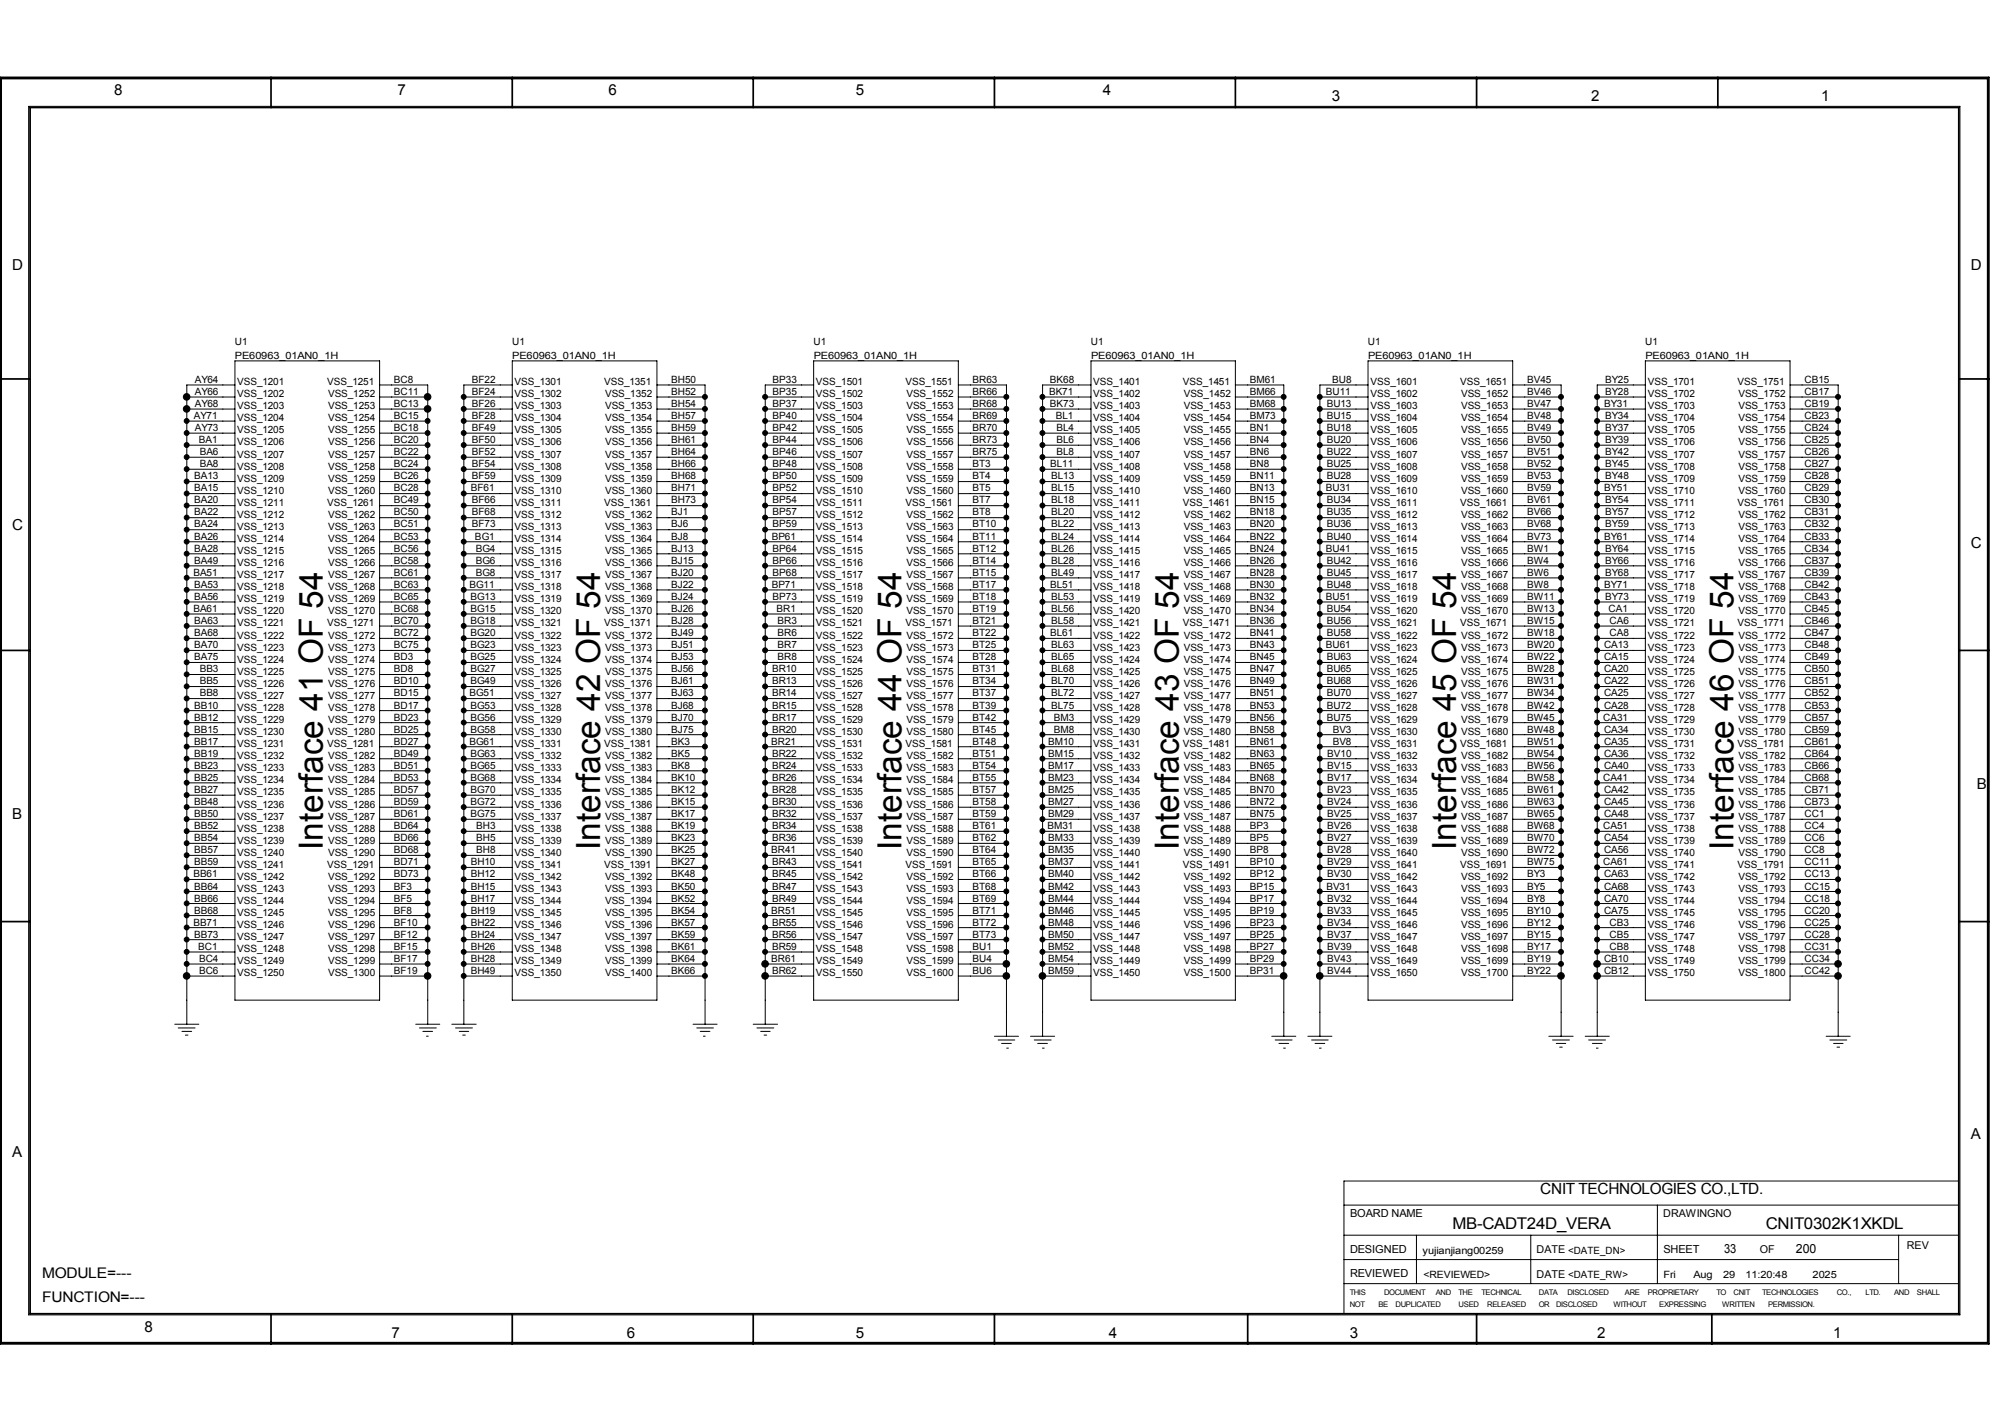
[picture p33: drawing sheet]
<svg xmlns="http://www.w3.org/2000/svg" width="297mm" height="210mm" viewBox="0 0 297 210" stroke-linecap="round" stroke-linejoin="round" font-family="sans-serif">
<defs><g id="words">
<g font-size="4.9">
<text x="47.7" y="125.5" transform="rotate(-90 47.7 125.5)">Interface 41 OF 54</text>
<text x="88.7" y="125.5" transform="rotate(-90 88.7 125.5)">Interface 42 OF 54</text>
<text x="133.2" y="125.5" transform="rotate(-90 133.2 125.5)">Interface 44 OF 54</text>
<text x="174.2" y="125.5" transform="rotate(-90 174.2 125.5)">Interface 43 OF 54</text>
<text x="215.1" y="125.5" transform="rotate(-90 215.1 125.5)">Interface 45 OF 54</text>
<text x="256.1" y="125.5" transform="rotate(-90 256.1 125.5)">Interface 46 OF 54</text>
</g>
<g font-size="2.4">
<text x="214.6" y="181.5">MB-CADT24D_VERA</text>
<text x="260.9" y="181.5">CNIT0302K1XKDL</text>
</g>
<text font-size="2.3" x="227.6" y="176.3">CNIT TECHNOLOGIES CO.,LTD.</text>
<g font-size="2.2">
<text x="16.9" y="14.1">8</text>
<text x="58.8" y="14.1">7</text>
<text x="89.9" y="14.1">6</text>
<text x="126.4" y="14.1">5</text>
<text x="163" y="14.1">4</text>
<text x="196.8" y="15">3</text>
<text x="235.1" y="15">2</text>
<text x="269.1" y="15">1</text>
<text x="1.8" y="39.9">D</text>
<text x="291.2" y="39.9">D</text>
<text x="1.8" y="78.2">C</text>
<text x="291.2" y="80.9">C</text>
<text x="292.1" y="116.5">B</text>
<text x="1.8" y="121">B</text>
<text x="1.8" y="170.8">A</text>
<text x="291.2" y="168.2">A</text>
<text x="6.2" y="188.7">MODULE=---</text>
<text x="6.2" y="192.2">FUNCTION=---</text>
<text x="21.3" y="196.6">8</text>
<text x="57.9" y="197.5">7</text>
<text x="92.6" y="197.5">6</text>
<text x="126.4" y="197.5">5</text>
<text x="163.9" y="197.5">4</text>
<text x="199.5" y="197.5">3</text>
<text x="236" y="197.5">2</text>
<text x="270.9" y="197.5">1</text>
</g>
<g font-size="1.9">
<text x="254.7" y="185">33</text>
<text x="265.4" y="185">200</text>
</g>
<g font-size="1.6">
<text x="199.5" y="179.7">BOARD NAME</text>
<text x="245.8" y="179.7">DRAWINGNO</text>
<text x="199.5" y="185.1">DESIGNED</text>
<text x="227.1" y="185.1">DATE &lt;DATE_DN&gt;</text>
<text x="245.8" y="185">SHEET</text>
<text x="260" y="185.1">OF</text>
<text x="281.7" y="184.4">REV</text>
<text x="199.5" y="188.6">REVIEWED</text>
<text x="227.1" y="188.7">DATE &lt;DATE_RW&gt;</text>
</g>
<g font-size="1.5">
<text x="34.7" y="50.9">U1</text>
<text x="34.7" y="53">PE60963_01AN0_1H</text>
<text x="75.7" y="50.9">U1</text>
<text x="75.7" y="53">PE60963_01AN0_1H</text>
<text x="120.2" y="50.9">U1</text>
<text x="120.2" y="53">PE60963_01AN0_1H</text>
<text x="161.2" y="50.9">U1</text>
<text x="161.2" y="53">PE60963_01AN0_1H</text>
<text x="202.1" y="50.9">U1</text>
<text x="202.2" y="53">PE60963_01AN0_1H</text>
<text x="243.1" y="50.9">U1</text>
<text x="243.1" y="53">PE60963_01AN0_1H</text>
<text x="28.8" y="56.5">AY64</text>
<text x="28.8" y="58.3">AY66</text>
<text x="35.1" y="58.7">VSS_1202</text>
<text x="35.1" y="56.9">VSS_1201</text>
<text x="48.3" y="56.9">VSS_1251</text>
<text x="48.5" y="58.7">VSS_1252</text>
<text x="58.2" y="56.5">BC8</text>
<text x="58.2" y="58.3">BC11</text>
<text x="69.7" y="56.5">BF22</text>
<text x="69.7" y="58.3">BF24</text>
<text x="76" y="58.7">VSS_1302</text>
<text x="76" y="56.9">VSS_1301</text>
<text x="89.3" y="56.9">VSS_1351</text>
<text x="89.4" y="58.7">VSS_1352</text>
<text x="99.2" y="56.5">BH50</text>
<text x="99.2" y="58.3">BH52</text>
<text x="114.2" y="56.5">BP33</text>
<text x="114.2" y="58.3">BP35</text>
<text x="120.6" y="58.7">VSS_1502</text>
<text x="120.6" y="56.9">VSS_1501</text>
<text x="133.8" y="56.9">VSS_1551</text>
<text x="133.9" y="58.7">VSS_1552</text>
<text x="143.7" y="56.5">BR63</text>
<text x="143.7" y="58.3">BR66</text>
<text x="155" y="58.3">BK71</text>
<text x="155.1" y="56.5">BK68</text>
<text x="161.5" y="58.7">VSS_1402</text>
<text x="161.5" y="56.9">VSS_1401</text>
<text x="174.8" y="56.9">VSS_1451</text>
<text x="174.9" y="58.7">VSS_1452</text>
<text x="184.7" y="56.5">BM61</text>
<text x="184.7" y="58.3">BM66</text>
<text x="195.9" y="58.3">BU11</text>
<text x="196.8" y="56.5">BU8</text>
<text x="202.5" y="58.7">VSS_1602</text>
<text x="202.5" y="56.9">VSS_1601</text>
<text x="215.8" y="56.9">VSS_1651</text>
<text x="215.9" y="58.7">VSS_1652</text>
<text x="225.7" y="56.5">BV45</text>
<text x="225.7" y="58.3">BV46</text>
<text x="237.2" y="56.5">BY25</text>
<text x="237.2" y="58.3">BY28</text>
<text x="243.5" y="58.7">VSS_1702</text>
<text x="243.5" y="56.9">VSS_1701</text>
<text x="256.7" y="56.9">VSS_1751</text>
<text x="256.9" y="58.7">VSS_1752</text>
<text x="266.6" y="56.5">CB15</text>
<text x="266.6" y="58.3">CB17</text>
<text x="28.7" y="61.9">AY71</text>
<text x="28.8" y="60.1">AY68</text>
<text x="28.8" y="63.7">AY73</text>
<text x="29.4" y="65.5">BA1</text>
<text x="35.1" y="65.8">VSS_1206</text>
<text x="35.1" y="64">VSS_1205</text>
<text x="35.1" y="62.2">VSS_1204</text>
<text x="35.1" y="60.5">VSS_1203</text>
<text x="48.5" y="65.8">VSS_1256</text>
<text x="48.5" y="64">VSS_1255</text>
<text x="48.5" y="62.2">VSS_1254</text>
<text x="48.5" y="60.5">VSS_1253</text>
<text x="58.2" y="60.1">BC13</text>
<text x="58.2" y="61.9">BC15</text>
<text x="58.2" y="63.7">BC18</text>
<text x="58.2" y="65.5">BC20</text>
<text x="69.7" y="60.1">BF26</text>
<text x="69.7" y="61.9">BF28</text>
<text x="69.7" y="63.7">BF49</text>
<text x="69.7" y="65.5">BF50</text>
<text x="76" y="65.8">VSS_1306</text>
<text x="76" y="64">VSS_1305</text>
<text x="76" y="62.2">VSS_1304</text>
<text x="76" y="60.5">VSS_1303</text>
<text x="89.4" y="65.8">VSS_1356</text>
<text x="89.4" y="64">VSS_1355</text>
<text x="89.4" y="62.2">VSS_1354</text>
<text x="89.4" y="60.5">VSS_1353</text>
<text x="99.2" y="60.1">BH54</text>
<text x="99.2" y="61.9">BH57</text>
<text x="99.2" y="63.7">BH59</text>
<text x="99.2" y="65.5">BH61</text>
<text x="114.2" y="60.1">BP37</text>
<text x="114.2" y="61.9">BP40</text>
<text x="114.2" y="63.7">BP42</text>
<text x="114.2" y="65.5">BP44</text>
<text x="120.6" y="65.8">VSS_1506</text>
<text x="120.6" y="64">VSS_1505</text>
<text x="120.6" y="62.2">VSS_1504</text>
<text x="120.6" y="60.5">VSS_1503</text>
<text x="133.9" y="65.8">VSS_1556</text>
<text x="133.9" y="64">VSS_1555</text>
<text x="133.9" y="62.2">VSS_1554</text>
<text x="133.9" y="60.5">VSS_1553</text>
<text x="143.7" y="60.1">BR68</text>
<text x="143.7" y="61.9">BR69</text>
<text x="143.7" y="63.7">BR70</text>
<text x="143.7" y="65.5">BR73</text>
<text x="155.1" y="60.1">BK73</text>
<text x="156" y="61.9">BL1</text>
<text x="156.1" y="63.7">BL4</text>
<text x="156.1" y="65.5">BL6</text>
<text x="161.5" y="65.8">VSS_1406</text>
<text x="161.5" y="64">VSS_1405</text>
<text x="161.5" y="62.2">VSS_1404</text>
<text x="161.5" y="60.5">VSS_1403</text>
<text x="174.9" y="65.8">VSS_1456</text>
<text x="174.9" y="64">VSS_1455</text>
<text x="174.9" y="62.2">VSS_1454</text>
<text x="174.9" y="60.5">VSS_1453</text>
<text x="184.7" y="60.1">BM68</text>
<text x="184.7" y="61.9">BM73</text>
<text x="184.7" y="63.7">BN1</text>
<text x="184.7" y="65.5">BN4</text>
<text x="196" y="60.1">BU13</text>
<text x="196" y="61.9">BU15</text>
<text x="196" y="63.7">BU18</text>
<text x="196" y="65.5">BU20</text>
<text x="202.5" y="65.8">VSS_1606</text>
<text x="202.5" y="64">VSS_1605</text>
<text x="202.5" y="62.2">VSS_1604</text>
<text x="202.5" y="60.5">VSS_1603</text>
<text x="215.9" y="65.8">VSS_1656</text>
<text x="215.9" y="64">VSS_1655</text>
<text x="215.9" y="62.2">VSS_1654</text>
<text x="215.9" y="60.5">VSS_1653</text>
<text x="225.7" y="60.1">BV47</text>
<text x="225.7" y="61.9">BV48</text>
<text x="225.7" y="63.7">BV49</text>
<text x="225.7" y="65.5">BV50</text>
<text x="237.1" y="60.1">BY31</text>
<text x="237.2" y="61.9">BY34</text>
<text x="237.2" y="63.7">BY37</text>
<text x="237.2" y="65.5">BY39</text>
<text x="243.5" y="65.8">VSS_1706</text>
<text x="243.5" y="64">VSS_1705</text>
<text x="243.5" y="62.2">VSS_1704</text>
<text x="243.5" y="60.5">VSS_1703</text>
<text x="256.9" y="65.8">VSS_1756</text>
<text x="256.9" y="64">VSS_1755</text>
<text x="256.9" y="62.2">VSS_1754</text>
<text x="256.9" y="60.5">VSS_1753</text>
<text x="266.6" y="60.1">CB19</text>
<text x="266.6" y="61.9">CB23</text>
<text x="266.6" y="63.7">CB24</text>
<text x="266.6" y="65.5">CB25</text>
<text x="28.7" y="70.8">BA13</text>
<text x="29.5" y="67.2">BA6</text>
<text x="29.5" y="69">BA8</text>
<text x="35.1" y="71.2">VSS_1209</text>
<text x="35.1" y="69.3">VSS_1208</text>
<text x="35.1" y="67.6">VSS_1207</text>
<text x="48.5" y="71.2">VSS_1259</text>
<text x="48.5" y="69.3">VSS_1258</text>
<text x="48.5" y="67.6">VSS_1257</text>
<text x="58.2" y="67.2">BC22</text>
<text x="58.2" y="69">BC24</text>
<text x="58.2" y="70.8">BC26</text>
<text x="69.7" y="67.2">BF52</text>
<text x="69.7" y="69">BF54</text>
<text x="69.7" y="70.8">BF59</text>
<text x="76" y="71.2">VSS_1309</text>
<text x="76" y="69.3">VSS_1308</text>
<text x="76" y="67.6">VSS_1307</text>
<text x="89.4" y="71.2">VSS_1359</text>
<text x="89.4" y="69.3">VSS_1358</text>
<text x="89.4" y="67.6">VSS_1357</text>
<text x="99.2" y="67.2">BH64</text>
<text x="99.2" y="69">BH66</text>
<text x="99.2" y="70.8">BH68</text>
<text x="114.2" y="67.2">BP46</text>
<text x="114.2" y="69">BP48</text>
<text x="114.2" y="70.8">BP50</text>
<text x="120.6" y="71.2">VSS_1509</text>
<text x="120.6" y="69.3">VSS_1508</text>
<text x="120.6" y="67.6">VSS_1507</text>
<text x="133.9" y="71.2">VSS_1559</text>
<text x="133.9" y="69.3">VSS_1558</text>
<text x="133.9" y="67.6">VSS_1557</text>
<text x="143.7" y="67.2">BR75</text>
<text x="143.7" y="69">BT3</text>
<text x="143.7" y="70.8">BT4</text>
<text x="155.2" y="69">BL11</text>
<text x="155.3" y="70.8">BL13</text>
<text x="156.1" y="67.2">BL8</text>
<text x="161.5" y="71.2">VSS_1409</text>
<text x="161.5" y="69.3">VSS_1408</text>
<text x="161.5" y="67.6">VSS_1407</text>
<text x="174.9" y="71.2">VSS_1459</text>
<text x="174.9" y="69.3">VSS_1458</text>
<text x="174.9" y="67.6">VSS_1457</text>
<text x="184.7" y="67.2">BN6</text>
<text x="184.7" y="69">BN8</text>
<text x="184.7" y="70.8">BN11</text>
<text x="196" y="67.2">BU22</text>
<text x="196" y="69">BU25</text>
<text x="196" y="70.8">BU28</text>
<text x="202.5" y="71.2">VSS_1609</text>
<text x="202.5" y="69.3">VSS_1608</text>
<text x="202.5" y="67.6">VSS_1607</text>
<text x="215.9" y="71.2">VSS_1659</text>
<text x="215.9" y="69.3">VSS_1658</text>
<text x="215.9" y="67.6">VSS_1657</text>
<text x="225.7" y="67.2">BV51</text>
<text x="225.7" y="69">BV52</text>
<text x="225.7" y="70.8">BV53</text>
<text x="237.2" y="67.2">BY42</text>
<text x="237.2" y="69">BY45</text>
<text x="237.2" y="70.8">BY48</text>
<text x="243.5" y="71.2">VSS_1709</text>
<text x="243.5" y="69.3">VSS_1708</text>
<text x="243.5" y="67.6">VSS_1707</text>
<text x="256.9" y="71.2">VSS_1759</text>
<text x="256.9" y="69.3">VSS_1758</text>
<text x="256.9" y="67.6">VSS_1757</text>
<text x="266.6" y="67.2">CB26</text>
<text x="266.6" y="69">CB27</text>
<text x="266.6" y="70.8">CB28</text>
<text x="28.7" y="72.6">BA15</text>
<text x="28.7" y="74.3">BA20</text>
<text x="28.7" y="76.1">BA22</text>
<text x="28.7" y="77.9">BA24</text>
<text x="35.1" y="76.5">VSS_1212</text>
<text x="35.1" y="74.7">VSS_1211</text>
<text x="35.1" y="72.9">VSS_1210</text>
<text x="48.3" y="74.7">VSS_1261</text>
<text x="48.5" y="76.5">VSS_1262</text>
<text x="48.5" y="72.9">VSS_1260</text>
<text x="58.2" y="72.6">BC28</text>
<text x="58.2" y="74.3">BC49</text>
<text x="58.2" y="76.1">BC50</text>
<text x="58.2" y="77.9">BC51</text>
<text x="69.6" y="72.6">BF61</text>
<text x="69.7" y="74.3">BF66</text>
<text x="69.7" y="76.1">BF68</text>
<text x="69.7" y="77.9">BF73</text>
<text x="76" y="76.5">VSS_1312</text>
<text x="76" y="74.7">VSS_1311</text>
<text x="76" y="72.9">VSS_1310</text>
<text x="89.3" y="74.7">VSS_1361</text>
<text x="89.4" y="76.5">VSS_1362</text>
<text x="89.4" y="72.9">VSS_1360</text>
<text x="99.2" y="72.6">BH71</text>
<text x="99.2" y="74.3">BH73</text>
<text x="99.2" y="76.1">BJ1</text>
<text x="99.2" y="77.9">BJ6</text>
<text x="114.2" y="72.6">BP52</text>
<text x="114.2" y="74.3">BP54</text>
<text x="114.2" y="76.1">BP57</text>
<text x="114.2" y="77.9">BP59</text>
<text x="120.6" y="76.5">VSS_1512</text>
<text x="120.6" y="74.7">VSS_1511</text>
<text x="120.6" y="72.9">VSS_1510</text>
<text x="133.8" y="74.7">VSS_1561</text>
<text x="133.9" y="76.5">VSS_1562</text>
<text x="133.9" y="72.9">VSS_1560</text>
<text x="143.7" y="72.6">BT5</text>
<text x="143.7" y="74.3">BT7</text>
<text x="143.7" y="76.1">BT8</text>
<text x="143.7" y="77.9">BT10</text>
<text x="155.3" y="72.6">BL15</text>
<text x="155.3" y="74.3">BL18</text>
<text x="155.3" y="76.1">BL20</text>
<text x="155.3" y="77.9">BL22</text>
<text x="161.5" y="76.5">VSS_1412</text>
<text x="161.5" y="74.7">VSS_1411</text>
<text x="161.5" y="72.9">VSS_1410</text>
<text x="174.8" y="74.7">VSS_1461</text>
<text x="174.9" y="76.5">VSS_1462</text>
<text x="174.9" y="72.9">VSS_1460</text>
<text x="184.7" y="72.6">BN13</text>
<text x="184.7" y="74.3">BN15</text>
<text x="184.7" y="76.1">BN18</text>
<text x="184.7" y="77.9">BN20</text>
<text x="195.9" y="72.6">BU31</text>
<text x="196" y="74.3">BU34</text>
<text x="196" y="76.1">BU35</text>
<text x="196" y="77.9">BU36</text>
<text x="202.5" y="76.5">VSS_1612</text>
<text x="202.5" y="74.7">VSS_1611</text>
<text x="202.5" y="72.9">VSS_1610</text>
<text x="215.8" y="74.7">VSS_1661</text>
<text x="215.9" y="76.5">VSS_1662</text>
<text x="215.9" y="72.9">VSS_1660</text>
<text x="225.7" y="72.6">BV59</text>
<text x="225.7" y="74.3">BV61</text>
<text x="225.7" y="76.1">BV66</text>
<text x="225.7" y="77.9">BV68</text>
<text x="237.1" y="72.6">BY51</text>
<text x="237.2" y="74.3">BY54</text>
<text x="237.2" y="76.1">BY57</text>
<text x="237.2" y="77.9">BY59</text>
<text x="243.5" y="76.5">VSS_1712</text>
<text x="243.5" y="74.7">VSS_1711</text>
<text x="243.5" y="72.9">VSS_1710</text>
<text x="256.7" y="74.7">VSS_1761</text>
<text x="256.9" y="76.5">VSS_1762</text>
<text x="256.9" y="72.9">VSS_1760</text>
<text x="266.6" y="72.6">CB29</text>
<text x="266.6" y="74.3">CB30</text>
<text x="266.6" y="76.1">CB31</text>
<text x="266.6" y="77.9">CB32</text>
<text x="28.7" y="79.7">BA26</text>
<text x="28.7" y="81.5">BA28</text>
<text x="28.7" y="83.3">BA49</text>
<text x="35.1" y="83.6">VSS_1216</text>
<text x="35.1" y="81.8">VSS_1215</text>
<text x="35.1" y="80.1">VSS_1214</text>
<text x="35.1" y="78.3">VSS_1213</text>
<text x="48.5" y="83.6">VSS_1266</text>
<text x="48.5" y="81.8">VSS_1265</text>
<text x="48.5" y="80.1">VSS_1264</text>
<text x="48.5" y="78.3">VSS_1263</text>
<text x="58.2" y="79.7">BC53</text>
<text x="58.2" y="81.5">BC56</text>
<text x="58.2" y="83.3">BC58</text>
<text x="70.2" y="79.7">BG1</text>
<text x="70.3" y="81.5">BG4</text>
<text x="70.3" y="83.3">BG6</text>
<text x="76" y="83.6">VSS_1316</text>
<text x="76" y="81.8">VSS_1315</text>
<text x="76" y="80.1">VSS_1314</text>
<text x="76" y="78.3">VSS_1313</text>
<text x="89.4" y="83.6">VSS_1366</text>
<text x="89.4" y="81.8">VSS_1365</text>
<text x="89.4" y="80.1">VSS_1364</text>
<text x="89.4" y="78.3">VSS_1363</text>
<text x="99.2" y="79.7">BJ8</text>
<text x="99.2" y="81.5">BJ13</text>
<text x="99.2" y="83.3">BJ15</text>
<text x="114" y="79.7">BP61</text>
<text x="114.2" y="81.5">BP64</text>
<text x="114.2" y="83.3">BP66</text>
<text x="120.6" y="83.6">VSS_1516</text>
<text x="120.6" y="81.8">VSS_1515</text>
<text x="120.6" y="80.1">VSS_1514</text>
<text x="120.6" y="78.3">VSS_1513</text>
<text x="133.9" y="83.6">VSS_1566</text>
<text x="133.9" y="81.8">VSS_1565</text>
<text x="133.9" y="80.1">VSS_1564</text>
<text x="133.9" y="78.3">VSS_1563</text>
<text x="143.7" y="79.7">BT11</text>
<text x="143.7" y="81.5">BT12</text>
<text x="143.7" y="83.3">BT14</text>
<text x="155.3" y="79.7">BL24</text>
<text x="155.3" y="81.5">BL26</text>
<text x="155.3" y="83.3">BL28</text>
<text x="161.5" y="83.6">VSS_1416</text>
<text x="161.5" y="81.8">VSS_1415</text>
<text x="161.5" y="80.1">VSS_1414</text>
<text x="161.5" y="78.3">VSS_1413</text>
<text x="174.9" y="83.6">VSS_1466</text>
<text x="174.9" y="81.8">VSS_1465</text>
<text x="174.9" y="80.1">VSS_1464</text>
<text x="174.9" y="78.3">VSS_1463</text>
<text x="184.7" y="79.7">BN22</text>
<text x="184.7" y="81.5">BN24</text>
<text x="184.7" y="83.3">BN26</text>
<text x="195.9" y="81.5">BU41</text>
<text x="196" y="79.7">BU40</text>
<text x="196" y="83.3">BU42</text>
<text x="202.5" y="83.6">VSS_1616</text>
<text x="202.5" y="81.8">VSS_1615</text>
<text x="202.5" y="80.1">VSS_1614</text>
<text x="202.5" y="78.3">VSS_1613</text>
<text x="215.9" y="83.6">VSS_1666</text>
<text x="215.9" y="81.8">VSS_1665</text>
<text x="215.9" y="80.1">VSS_1664</text>
<text x="215.9" y="78.3">VSS_1663</text>
<text x="225.7" y="79.7">BV73</text>
<text x="225.7" y="81.5">BW1</text>
<text x="225.7" y="83.3">BW4</text>
<text x="237.1" y="79.7">BY61</text>
<text x="237.2" y="81.5">BY64</text>
<text x="237.2" y="83.3">BY66</text>
<text x="243.5" y="83.6">VSS_1716</text>
<text x="243.5" y="81.8">VSS_1715</text>
<text x="243.5" y="80.1">VSS_1714</text>
<text x="243.5" y="78.3">VSS_1713</text>
<text x="256.9" y="83.6">VSS_1766</text>
<text x="256.9" y="81.8">VSS_1765</text>
<text x="256.9" y="80.1">VSS_1764</text>
<text x="256.9" y="78.3">VSS_1763</text>
<text x="266.6" y="79.7">CB33</text>
<text x="266.6" y="81.5">CB34</text>
<text x="266.6" y="83.3">CB37</text>
<text x="28.6" y="85.1">BA51</text>
<text x="28.7" y="86.8">BA53</text>
<text x="28.7" y="88.6">BA56</text>
<text x="35.1" y="88.9">VSS_1219</text>
<text x="35.1" y="87.2">VSS_1218</text>
<text x="35.1" y="85.4">VSS_1217</text>
<text x="48.5" y="88.9">VSS_1269</text>
<text x="48.5" y="87.2">VSS_1268</text>
<text x="48.5" y="85.4">VSS_1267</text>
<text x="58.2" y="85.1">BC61</text>
<text x="58.2" y="86.8">BC63</text>
<text x="58.2" y="88.6">BC65</text>
<text x="69.4" y="86.8">BG11</text>
<text x="69.5" y="88.6">BG13</text>
<text x="70.3" y="85.1">BG8</text>
<text x="76" y="88.9">VSS_1319</text>
<text x="76" y="87.2">VSS_1318</text>
<text x="76" y="85.4">VSS_1317</text>
<text x="89.4" y="88.9">VSS_1369</text>
<text x="89.4" y="87.2">VSS_1368</text>
<text x="89.4" y="85.4">VSS_1367</text>
<text x="99.2" y="85.1">BJ20</text>
<text x="99.2" y="86.8">BJ22</text>
<text x="99.2" y="88.6">BJ24</text>
<text x="114" y="86.8">BP71</text>
<text x="114.2" y="85.1">BP68</text>
<text x="114.2" y="88.6">BP73</text>
<text x="120.6" y="88.9">VSS_1519</text>
<text x="120.6" y="87.2">VSS_1518</text>
<text x="120.6" y="85.4">VSS_1517</text>
<text x="133.9" y="88.9">VSS_1569</text>
<text x="133.9" y="87.2">VSS_1568</text>
<text x="133.9" y="85.4">VSS_1567</text>
<text x="143.7" y="85.1">BT15</text>
<text x="143.7" y="86.8">BT17</text>
<text x="143.7" y="88.6">BT18</text>
<text x="155.2" y="86.8">BL51</text>
<text x="155.3" y="85.1">BL49</text>
<text x="155.3" y="88.6">BL53</text>
<text x="161.5" y="88.9">VSS_1419</text>
<text x="161.5" y="87.2">VSS_1418</text>
<text x="161.5" y="85.4">VSS_1417</text>
<text x="174.9" y="88.9">VSS_1469</text>
<text x="174.9" y="87.2">VSS_1468</text>
<text x="174.9" y="85.4">VSS_1467</text>
<text x="184.7" y="85.1">BN28</text>
<text x="184.7" y="86.8">BN30</text>
<text x="184.7" y="88.6">BN32</text>
<text x="195.9" y="88.6">BU51</text>
<text x="196" y="85.1">BU45</text>
<text x="196" y="86.8">BU48</text>
<text x="202.5" y="88.9">VSS_1619</text>
<text x="202.5" y="87.2">VSS_1618</text>
<text x="202.5" y="85.4">VSS_1617</text>
<text x="215.9" y="88.9">VSS_1669</text>
<text x="215.9" y="87.2">VSS_1668</text>
<text x="215.9" y="85.4">VSS_1667</text>
<text x="225.7" y="85.1">BW6</text>
<text x="225.7" y="86.8">BW8</text>
<text x="225.7" y="88.6">BW11</text>
<text x="237.1" y="86.8">BY71</text>
<text x="237.2" y="85.1">BY68</text>
<text x="237.2" y="88.6">BY73</text>
<text x="243.5" y="88.9">VSS_1719</text>
<text x="243.5" y="87.2">VSS_1718</text>
<text x="243.5" y="85.4">VSS_1717</text>
<text x="256.9" y="88.9">VSS_1769</text>
<text x="256.9" y="87.2">VSS_1768</text>
<text x="256.9" y="85.4">VSS_1767</text>
<text x="266.6" y="85.1">CB39</text>
<text x="266.6" y="86.8">CB42</text>
<text x="266.6" y="88.6">CB43</text>
<text x="28.6" y="90.4">BA61</text>
<text x="28.7" y="92.2">BA63</text>
<text x="28.7" y="93.9">BA68</text>
<text x="28.7" y="95.7">BA70</text>
<text x="35.1" y="94.3">VSS_1222</text>
<text x="35.1" y="92.5">VSS_1221</text>
<text x="35.1" y="90.7">VSS_1220</text>
<text x="48.3" y="92.5">VSS_1271</text>
<text x="48.5" y="94.3">VSS_1272</text>
<text x="48.5" y="90.7">VSS_1270</text>
<text x="58.2" y="90.4">BC68</text>
<text x="58.2" y="92.2">BC70</text>
<text x="58.2" y="93.9">BC72</text>
<text x="58.2" y="95.7">BC75</text>
<text x="69.5" y="90.4">BG15</text>
<text x="69.5" y="92.2">BG18</text>
<text x="69.5" y="93.9">BG20</text>
<text x="69.5" y="95.7">BG23</text>
<text x="76" y="94.3">VSS_1322</text>
<text x="76" y="92.5">VSS_1321</text>
<text x="76" y="90.7">VSS_1320</text>
<text x="89.3" y="92.5">VSS_1371</text>
<text x="89.4" y="94.3">VSS_1372</text>
<text x="89.4" y="90.7">VSS_1370</text>
<text x="99.2" y="90.4">BJ26</text>
<text x="99.2" y="92.2">BJ28</text>
<text x="99.2" y="93.9">BJ49</text>
<text x="99.2" y="95.7">BJ51</text>
<text x="114.8" y="90.4">BR1</text>
<text x="114.9" y="92.2">BR3</text>
<text x="114.9" y="93.9">BR6</text>
<text x="114.9" y="95.7">BR7</text>
<text x="120.6" y="94.3">VSS_1522</text>
<text x="120.6" y="92.5">VSS_1521</text>
<text x="120.6" y="90.7">VSS_1520</text>
<text x="133.8" y="92.5">VSS_1571</text>
<text x="133.9" y="94.3">VSS_1572</text>
<text x="133.9" y="90.7">VSS_1570</text>
<text x="143.7" y="90.4">BT19</text>
<text x="143.7" y="92.2">BT21</text>
<text x="143.7" y="93.9">BT22</text>
<text x="143.7" y="95.7">BT25</text>
<text x="155.2" y="93.9">BL61</text>
<text x="155.3" y="90.4">BL56</text>
<text x="155.3" y="92.2">BL58</text>
<text x="155.3" y="95.7">BL63</text>
<text x="161.5" y="94.3">VSS_1422</text>
<text x="161.5" y="92.5">VSS_1421</text>
<text x="161.5" y="90.7">VSS_1420</text>
<text x="174.8" y="92.5">VSS_1471</text>
<text x="174.9" y="94.3">VSS_1472</text>
<text x="174.9" y="90.7">VSS_1470</text>
<text x="184.7" y="90.4">BN34</text>
<text x="184.7" y="92.2">BN36</text>
<text x="184.7" y="93.9">BN41</text>
<text x="184.7" y="95.7">BN43</text>
<text x="195.9" y="95.7">BU61</text>
<text x="196" y="90.4">BU54</text>
<text x="196" y="92.2">BU56</text>
<text x="196" y="93.9">BU58</text>
<text x="202.5" y="94.3">VSS_1622</text>
<text x="202.5" y="92.5">VSS_1621</text>
<text x="202.5" y="90.7">VSS_1620</text>
<text x="215.8" y="92.5">VSS_1671</text>
<text x="215.9" y="94.3">VSS_1672</text>
<text x="215.9" y="90.7">VSS_1670</text>
<text x="225.7" y="90.4">BW13</text>
<text x="225.7" y="92.2">BW15</text>
<text x="225.7" y="93.9">BW18</text>
<text x="225.7" y="95.7">BW20</text>
<text x="237" y="95.7">CA13</text>
<text x="237.7" y="90.4">CA1</text>
<text x="237.8" y="92.2">CA6</text>
<text x="237.8" y="93.9">CA8</text>
<text x="243.5" y="94.3">VSS_1722</text>
<text x="243.5" y="92.5">VSS_1721</text>
<text x="243.5" y="90.7">VSS_1720</text>
<text x="256.7" y="92.5">VSS_1771</text>
<text x="256.9" y="94.3">VSS_1772</text>
<text x="256.9" y="90.7">VSS_1770</text>
<text x="266.6" y="90.4">CB45</text>
<text x="266.6" y="92.2">CB46</text>
<text x="266.6" y="93.9">CB47</text>
<text x="266.6" y="95.7">CB48</text>
<text x="28.7" y="97.5">BA75</text>
<text x="29.5" y="99.3">BB3</text>
<text x="29.5" y="101.1">BB5</text>
<text x="35.1" y="101.4">VSS_1226</text>
<text x="35.1" y="99.7">VSS_1225</text>
<text x="35.1" y="97.9">VSS_1224</text>
<text x="35.1" y="96.1">VSS_1223</text>
<text x="48.5" y="101.4">VSS_1276</text>
<text x="48.5" y="99.7">VSS_1275</text>
<text x="48.5" y="97.9">VSS_1274</text>
<text x="48.5" y="96.1">VSS_1273</text>
<text x="58.2" y="97.5">BD3</text>
<text x="58.2" y="99.3">BD8</text>
<text x="58.2" y="101.1">BD10</text>
<text x="69.5" y="97.5">BG25</text>
<text x="69.5" y="99.3">BG27</text>
<text x="69.5" y="101.1">BG49</text>
<text x="76" y="101.4">VSS_1326</text>
<text x="76" y="99.7">VSS_1325</text>
<text x="76" y="97.9">VSS_1324</text>
<text x="76" y="96.1">VSS_1323</text>
<text x="89.4" y="101.4">VSS_1376</text>
<text x="89.4" y="99.7">VSS_1375</text>
<text x="89.4" y="97.9">VSS_1374</text>
<text x="89.4" y="96.1">VSS_1373</text>
<text x="99.2" y="97.5">BJ53</text>
<text x="99.2" y="99.3">BJ56</text>
<text x="99.2" y="101.1">BJ61</text>
<text x="114.1" y="99.3">BR10</text>
<text x="114.1" y="101.1">BR13</text>
<text x="114.9" y="97.5">BR8</text>
<text x="120.6" y="101.4">VSS_1526</text>
<text x="120.6" y="99.7">VSS_1525</text>
<text x="120.6" y="97.9">VSS_1524</text>
<text x="120.6" y="96.1">VSS_1523</text>
<text x="133.9" y="101.4">VSS_1576</text>
<text x="133.9" y="99.7">VSS_1575</text>
<text x="133.9" y="97.9">VSS_1574</text>
<text x="133.9" y="96.1">VSS_1573</text>
<text x="143.7" y="97.5">BT28</text>
<text x="143.7" y="99.3">BT31</text>
<text x="143.7" y="101.1">BT34</text>
<text x="155.3" y="97.5">BL65</text>
<text x="155.3" y="99.3">BL68</text>
<text x="155.3" y="101.1">BL70</text>
<text x="161.5" y="101.4">VSS_1426</text>
<text x="161.5" y="99.7">VSS_1425</text>
<text x="161.5" y="97.9">VSS_1424</text>
<text x="161.5" y="96.1">VSS_1423</text>
<text x="174.9" y="101.4">VSS_1476</text>
<text x="174.9" y="99.7">VSS_1475</text>
<text x="174.9" y="97.9">VSS_1474</text>
<text x="174.9" y="96.1">VSS_1473</text>
<text x="184.7" y="97.5">BN45</text>
<text x="184.7" y="99.3">BN47</text>
<text x="184.7" y="101.1">BN49</text>
<text x="196" y="97.5">BU63</text>
<text x="196" y="99.3">BU65</text>
<text x="196" y="101.1">BU68</text>
<text x="202.5" y="101.4">VSS_1626</text>
<text x="202.5" y="99.7">VSS_1625</text>
<text x="202.5" y="97.9">VSS_1624</text>
<text x="202.5" y="96.1">VSS_1623</text>
<text x="215.9" y="101.4">VSS_1676</text>
<text x="215.9" y="99.7">VSS_1675</text>
<text x="215.9" y="97.9">VSS_1674</text>
<text x="215.9" y="96.1">VSS_1673</text>
<text x="225.7" y="97.5">BW22</text>
<text x="225.7" y="99.3">BW28</text>
<text x="225.7" y="101.1">BW31</text>
<text x="237" y="97.5">CA15</text>
<text x="237" y="99.3">CA20</text>
<text x="237" y="101.1">CA22</text>
<text x="243.5" y="101.4">VSS_1726</text>
<text x="243.5" y="99.7">VSS_1725</text>
<text x="243.5" y="97.9">VSS_1724</text>
<text x="243.5" y="96.1">VSS_1723</text>
<text x="256.9" y="101.4">VSS_1776</text>
<text x="256.9" y="99.7">VSS_1775</text>
<text x="256.9" y="97.9">VSS_1774</text>
<text x="256.9" y="96.1">VSS_1773</text>
<text x="266.6" y="97.5">CB49</text>
<text x="266.6" y="99.3">CB50</text>
<text x="266.6" y="101.1">CB51</text>
<text x="28.7" y="104.7">BB10</text>
<text x="28.7" y="106.4">BB12</text>
<text x="29.5" y="102.8">BB8</text>
<text x="35.1" y="106.8">VSS_1229</text>
<text x="35.1" y="105">VSS_1228</text>
<text x="35.1" y="103.2">VSS_1227</text>
<text x="48.5" y="106.8">VSS_1279</text>
<text x="48.5" y="105">VSS_1278</text>
<text x="48.5" y="103.2">VSS_1277</text>
<text x="58.2" y="102.8">BD15</text>
<text x="58.2" y="104.7">BD17</text>
<text x="58.2" y="106.4">BD23</text>
<text x="69.4" y="102.8">BG51</text>
<text x="69.5" y="104.7">BG53</text>
<text x="69.5" y="106.4">BG56</text>
<text x="76" y="106.8">VSS_1329</text>
<text x="76" y="105">VSS_1328</text>
<text x="76" y="103.2">VSS_1327</text>
<text x="89.4" y="106.8">VSS_1379</text>
<text x="89.4" y="105">VSS_1378</text>
<text x="89.4" y="103.2">VSS_1377</text>
<text x="99.2" y="102.8">BJ63</text>
<text x="99.2" y="104.7">BJ68</text>
<text x="99.2" y="106.4">BJ70</text>
<text x="114.1" y="102.8">BR14</text>
<text x="114.1" y="104.7">BR15</text>
<text x="114.1" y="106.4">BR17</text>
<text x="120.6" y="106.8">VSS_1529</text>
<text x="120.6" y="105">VSS_1528</text>
<text x="120.6" y="103.2">VSS_1527</text>
<text x="133.9" y="106.8">VSS_1579</text>
<text x="133.9" y="105">VSS_1578</text>
<text x="133.9" y="103.2">VSS_1577</text>
<text x="143.7" y="102.8">BT37</text>
<text x="143.7" y="104.7">BT39</text>
<text x="143.7" y="106.4">BT42</text>
<text x="155.3" y="102.8">BL72</text>
<text x="155.3" y="104.7">BL75</text>
<text x="155.7" y="106.4">BM3</text>
<text x="161.5" y="106.8">VSS_1429</text>
<text x="161.5" y="105">VSS_1428</text>
<text x="161.5" y="103.2">VSS_1427</text>
<text x="174.9" y="106.8">VSS_1479</text>
<text x="174.9" y="105">VSS_1478</text>
<text x="174.9" y="103.2">VSS_1477</text>
<text x="184.7" y="102.8">BN51</text>
<text x="184.7" y="104.7">BN53</text>
<text x="184.7" y="106.4">BN56</text>
<text x="196" y="102.8">BU70</text>
<text x="196" y="104.7">BU72</text>
<text x="196" y="106.4">BU75</text>
<text x="202.5" y="106.8">VSS_1629</text>
<text x="202.5" y="105">VSS_1628</text>
<text x="202.5" y="103.2">VSS_1627</text>
<text x="215.9" y="106.8">VSS_1679</text>
<text x="215.9" y="105">VSS_1678</text>
<text x="215.9" y="103.2">VSS_1677</text>
<text x="225.7" y="102.8">BW34</text>
<text x="225.7" y="104.7">BW42</text>
<text x="225.7" y="106.4">BW45</text>
<text x="236.9" y="106.4">CA31</text>
<text x="237" y="102.8">CA25</text>
<text x="237" y="104.7">CA28</text>
<text x="243.5" y="106.8">VSS_1729</text>
<text x="243.5" y="105">VSS_1728</text>
<text x="243.5" y="103.2">VSS_1727</text>
<text x="256.9" y="106.8">VSS_1779</text>
<text x="256.9" y="105">VSS_1778</text>
<text x="256.9" y="103.2">VSS_1777</text>
<text x="266.6" y="102.8">CB52</text>
<text x="266.6" y="104.7">CB53</text>
<text x="266.6" y="106.4">CB57</text>
<text x="28.7" y="108.2">BB15</text>
<text x="28.7" y="110">BB17</text>
<text x="28.7" y="111.8">BB19</text>
<text x="28.7" y="113.5">BB23</text>
<text x="35.1" y="113.9">VSS_1233</text>
<text x="35.1" y="112.1">VSS_1232</text>
<text x="35.1" y="110.3">VSS_1231</text>
<text x="35.1" y="108.5">VSS_1230</text>
<text x="48.3" y="110.3">VSS_1281</text>
<text x="48.5" y="113.9">VSS_1283</text>
<text x="48.5" y="112.1">VSS_1282</text>
<text x="48.5" y="108.5">VSS_1280</text>
<text x="58.2" y="108.2">BD25</text>
<text x="58.2" y="110">BD27</text>
<text x="58.2" y="111.8">BD49</text>
<text x="58.2" y="113.5">BD51</text>
<text x="69.4" y="110">BG61</text>
<text x="69.5" y="108.2">BG58</text>
<text x="69.5" y="111.8">BG63</text>
<text x="69.5" y="113.5">BG65</text>
<text x="76" y="113.9">VSS_1333</text>
<text x="76" y="112.1">VSS_1332</text>
<text x="76" y="110.3">VSS_1331</text>
<text x="76" y="108.5">VSS_1330</text>
<text x="89.3" y="110.3">VSS_1381</text>
<text x="89.4" y="113.9">VSS_1383</text>
<text x="89.4" y="112.1">VSS_1382</text>
<text x="89.4" y="108.5">VSS_1380</text>
<text x="99.2" y="108.2">BJ75</text>
<text x="99.2" y="110">BK3</text>
<text x="99.2" y="111.8">BK5</text>
<text x="99.2" y="113.5">BK8</text>
<text x="114" y="110">BR21</text>
<text x="114.1" y="108.2">BR20</text>
<text x="114.1" y="111.8">BR22</text>
<text x="114.1" y="113.5">BR24</text>
<text x="120.6" y="113.9">VSS_1533</text>
<text x="120.6" y="112.1">VSS_1532</text>
<text x="120.6" y="110.3">VSS_1531</text>
<text x="120.6" y="108.5">VSS_1530</text>
<text x="133.8" y="110.3">VSS_1581</text>
<text x="133.9" y="113.9">VSS_1583</text>
<text x="133.9" y="112.1">VSS_1582</text>
<text x="133.9" y="108.5">VSS_1580</text>
<text x="143.7" y="108.2">BT45</text>
<text x="143.7" y="110">BT48</text>
<text x="143.7" y="111.8">BT51</text>
<text x="143.7" y="113.5">BT54</text>
<text x="154.9" y="110">BM10</text>
<text x="154.9" y="111.8">BM15</text>
<text x="154.9" y="113.5">BM17</text>
<text x="155.7" y="108.2">BM8</text>
<text x="161.5" y="113.9">VSS_1433</text>
<text x="161.5" y="112.1">VSS_1432</text>
<text x="161.5" y="110.3">VSS_1431</text>
<text x="161.5" y="108.5">VSS_1430</text>
<text x="174.8" y="110.3">VSS_1481</text>
<text x="174.9" y="113.9">VSS_1483</text>
<text x="174.9" y="112.1">VSS_1482</text>
<text x="174.9" y="108.5">VSS_1480</text>
<text x="184.7" y="108.2">BN58</text>
<text x="184.7" y="110">BN61</text>
<text x="184.7" y="111.8">BN63</text>
<text x="184.7" y="113.5">BN65</text>
<text x="196.1" y="111.8">BV10</text>
<text x="196.1" y="113.5">BV15</text>
<text x="196.9" y="108.2">BV3</text>
<text x="196.9" y="110">BV8</text>
<text x="202.5" y="113.9">VSS_1633</text>
<text x="202.5" y="112.1">VSS_1632</text>
<text x="202.5" y="110.3">VSS_1631</text>
<text x="202.5" y="108.5">VSS_1630</text>
<text x="215.8" y="110.3">VSS_1681</text>
<text x="215.9" y="113.9">VSS_1683</text>
<text x="215.9" y="112.1">VSS_1682</text>
<text x="215.9" y="108.5">VSS_1680</text>
<text x="225.7" y="108.2">BW48</text>
<text x="225.7" y="110">BW51</text>
<text x="225.7" y="111.8">BW54</text>
<text x="225.7" y="113.5">BW56</text>
<text x="237" y="108.2">CA34</text>
<text x="237" y="110">CA35</text>
<text x="237" y="111.8">CA36</text>
<text x="237" y="113.5">CA40</text>
<text x="243.5" y="113.9">VSS_1733</text>
<text x="243.5" y="112.1">VSS_1732</text>
<text x="243.5" y="110.3">VSS_1731</text>
<text x="243.5" y="108.5">VSS_1730</text>
<text x="256.7" y="110.3">VSS_1781</text>
<text x="256.9" y="113.9">VSS_1783</text>
<text x="256.9" y="112.1">VSS_1782</text>
<text x="256.9" y="108.5">VSS_1780</text>
<text x="266.6" y="108.2">CB59</text>
<text x="266.6" y="110">CB61</text>
<text x="266.6" y="111.8">CB64</text>
<text x="266.6" y="113.5">CB66</text>
<text x="28.7" y="115.3">BB25</text>
<text x="28.7" y="117.1">BB27</text>
<text x="28.7" y="118.9">BB48</text>
<text x="35.1" y="119.3">VSS_1236</text>
<text x="35.1" y="117.5">VSS_1235</text>
<text x="35.1" y="115.7">VSS_1234</text>
<text x="48.5" y="119.3">VSS_1286</text>
<text x="48.5" y="117.5">VSS_1285</text>
<text x="48.5" y="115.7">VSS_1284</text>
<text x="58.2" y="115.3">BD53</text>
<text x="58.2" y="117.1">BD57</text>
<text x="58.2" y="118.9">BD59</text>
<text x="69.5" y="115.3">BG68</text>
<text x="69.5" y="117.1">BG70</text>
<text x="69.5" y="118.9">BG72</text>
<text x="76" y="119.3">VSS_1336</text>
<text x="76" y="117.5">VSS_1335</text>
<text x="76" y="115.7">VSS_1334</text>
<text x="89.4" y="119.3">VSS_1386</text>
<text x="89.4" y="117.5">VSS_1385</text>
<text x="89.4" y="115.7">VSS_1384</text>
<text x="99.2" y="115.3">BK10</text>
<text x="99.2" y="117.1">BK12</text>
<text x="99.2" y="118.9">BK15</text>
<text x="114.1" y="115.3">BR26</text>
<text x="114.1" y="117.1">BR28</text>
<text x="114.1" y="118.9">BR30</text>
<text x="120.6" y="119.3">VSS_1536</text>
<text x="120.6" y="117.5">VSS_1535</text>
<text x="120.6" y="115.7">VSS_1534</text>
<text x="133.9" y="119.3">VSS_1586</text>
<text x="133.9" y="117.5">VSS_1585</text>
<text x="133.9" y="115.7">VSS_1584</text>
<text x="143.7" y="115.3">BT55</text>
<text x="143.7" y="117.1">BT57</text>
<text x="143.7" y="118.9">BT58</text>
<text x="154.9" y="115.3">BM23</text>
<text x="154.9" y="117.1">BM25</text>
<text x="154.9" y="118.9">BM27</text>
<text x="161.5" y="119.3">VSS_1436</text>
<text x="161.5" y="117.5">VSS_1435</text>
<text x="161.5" y="115.7">VSS_1434</text>
<text x="174.9" y="119.3">VSS_1486</text>
<text x="174.9" y="117.5">VSS_1485</text>
<text x="174.9" y="115.7">VSS_1484</text>
<text x="184.7" y="115.3">BN68</text>
<text x="184.7" y="117.1">BN70</text>
<text x="184.7" y="118.9">BN72</text>
<text x="196.1" y="115.3">BV17</text>
<text x="196.1" y="117.1">BV23</text>
<text x="196.1" y="118.9">BV24</text>
<text x="202.5" y="119.3">VSS_1636</text>
<text x="202.5" y="117.5">VSS_1635</text>
<text x="202.5" y="115.7">VSS_1634</text>
<text x="215.9" y="119.3">VSS_1686</text>
<text x="215.9" y="117.5">VSS_1685</text>
<text x="215.9" y="115.7">VSS_1684</text>
<text x="225.7" y="115.3">BW58</text>
<text x="225.7" y="117.1">BW61</text>
<text x="225.7" y="118.9">BW63</text>
<text x="236.9" y="115.3">CA41</text>
<text x="237" y="117.1">CA42</text>
<text x="237" y="118.9">CA45</text>
<text x="243.5" y="119.3">VSS_1736</text>
<text x="243.5" y="117.5">VSS_1735</text>
<text x="243.5" y="115.7">VSS_1734</text>
<text x="256.9" y="119.3">VSS_1786</text>
<text x="256.9" y="117.5">VSS_1785</text>
<text x="256.9" y="115.7">VSS_1784</text>
<text x="266.6" y="115.3">CB68</text>
<text x="266.6" y="117.1">CB71</text>
<text x="266.6" y="118.9">CB73</text>
<text x="28.7" y="120.7">BB50</text>
<text x="28.7" y="122.4">BB52</text>
<text x="28.7" y="124.2">BB54</text>
<text x="28.7" y="126">BB57</text>
<text x="35.1" y="124.6">VSS_1239</text>
<text x="35.1" y="122.8">VSS_1238</text>
<text x="35.1" y="121">VSS_1237</text>
<text x="48.5" y="124.6">VSS_1289</text>
<text x="48.5" y="122.8">VSS_1288</text>
<text x="48.5" y="121">VSS_1287</text>
<text x="58.2" y="120.7">BD61</text>
<text x="58.2" y="122.4">BD64</text>
<text x="58.2" y="124.2">BD66</text>
<text x="58.2" y="126">BD68</text>
<text x="69.5" y="120.7">BG75</text>
<text x="70.4" y="122.4">BH3</text>
<text x="70.4" y="124.2">BH5</text>
<text x="70.4" y="126">BH8</text>
<text x="76" y="124.6">VSS_1339</text>
<text x="76" y="122.8">VSS_1338</text>
<text x="76" y="121">VSS_1337</text>
<text x="89.4" y="124.6">VSS_1389</text>
<text x="89.4" y="122.8">VSS_1388</text>
<text x="89.4" y="121">VSS_1387</text>
<text x="99.2" y="120.7">BK17</text>
<text x="99.2" y="122.4">BK19</text>
<text x="99.2" y="124.2">BK23</text>
<text x="99.2" y="126">BK25</text>
<text x="114" y="126">BR41</text>
<text x="114.1" y="120.7">BR32</text>
<text x="114.1" y="122.4">BR34</text>
<text x="114.1" y="124.2">BR36</text>
<text x="120.6" y="124.6">VSS_1539</text>
<text x="120.6" y="122.8">VSS_1538</text>
<text x="120.6" y="121">VSS_1537</text>
<text x="133.9" y="124.6">VSS_1589</text>
<text x="133.9" y="122.8">VSS_1588</text>
<text x="133.9" y="121">VSS_1587</text>
<text x="143.7" y="120.7">BT59</text>
<text x="143.7" y="122.4">BT61</text>
<text x="143.7" y="124.2">BT62</text>
<text x="143.7" y="126">BT64</text>
<text x="154.8" y="122.4">BM31</text>
<text x="154.9" y="120.7">BM29</text>
<text x="154.9" y="124.2">BM33</text>
<text x="154.9" y="126">BM35</text>
<text x="161.5" y="124.6">VSS_1439</text>
<text x="161.5" y="122.8">VSS_1438</text>
<text x="161.5" y="121">VSS_1437</text>
<text x="174.9" y="124.6">VSS_1489</text>
<text x="174.9" y="122.8">VSS_1488</text>
<text x="174.9" y="121">VSS_1487</text>
<text x="184.7" y="120.7">BN75</text>
<text x="184.7" y="122.4">BP3</text>
<text x="184.7" y="124.2">BP5</text>
<text x="184.7" y="126">BP8</text>
<text x="196.1" y="120.7">BV25</text>
<text x="196.1" y="122.4">BV26</text>
<text x="196.1" y="124.2">BV27</text>
<text x="196.1" y="126">BV28</text>
<text x="202.5" y="124.6">VSS_1639</text>
<text x="202.5" y="122.8">VSS_1638</text>
<text x="202.5" y="121">VSS_1637</text>
<text x="215.9" y="124.6">VSS_1689</text>
<text x="215.9" y="122.8">VSS_1688</text>
<text x="215.9" y="121">VSS_1687</text>
<text x="225.7" y="120.7">BW65</text>
<text x="225.7" y="122.4">BW68</text>
<text x="225.7" y="124.2">BW70</text>
<text x="225.7" y="126">BW72</text>
<text x="236.9" y="122.4">CA51</text>
<text x="237" y="120.7">CA48</text>
<text x="237" y="124.2">CA54</text>
<text x="237" y="126">CA56</text>
<text x="243.5" y="124.6">VSS_1739</text>
<text x="243.5" y="122.8">VSS_1738</text>
<text x="243.5" y="121">VSS_1737</text>
<text x="256.9" y="124.6">VSS_1789</text>
<text x="256.9" y="122.8">VSS_1788</text>
<text x="256.9" y="121">VSS_1787</text>
<text x="266.6" y="120.7">CC1</text>
<text x="266.6" y="122.4">CC4</text>
<text x="266.6" y="124.2">CC6</text>
<text x="266.6" y="126">CC8</text>
<text x="28.6" y="129.6">BB61</text>
<text x="28.7" y="127.8">BB59</text>
<text x="28.7" y="131.4">BB64</text>
<text x="35.1" y="131.7">VSS_1243</text>
<text x="35.1" y="129.9">VSS_1242</text>
<text x="35.1" y="128.1">VSS_1241</text>
<text x="35.1" y="126.4">VSS_1240</text>
<text x="48.3" y="128.1">VSS_1291</text>
<text x="48.5" y="131.7">VSS_1293</text>
<text x="48.5" y="129.9">VSS_1292</text>
<text x="48.5" y="126.4">VSS_1290</text>
<text x="58.2" y="127.8">BD71</text>
<text x="58.2" y="129.6">BD73</text>
<text x="58.2" y="131.4">BF3</text>
<text x="69.6" y="127.8">BH10</text>
<text x="69.6" y="129.6">BH12</text>
<text x="69.6" y="131.4">BH15</text>
<text x="76" y="131.7">VSS_1343</text>
<text x="76" y="129.9">VSS_1342</text>
<text x="76" y="128.1">VSS_1341</text>
<text x="76" y="126.4">VSS_1340</text>
<text x="89.3" y="128.1">VSS_1391</text>
<text x="89.4" y="131.7">VSS_1393</text>
<text x="89.4" y="129.9">VSS_1392</text>
<text x="89.4" y="126.4">VSS_1390</text>
<text x="99.2" y="127.8">BK27</text>
<text x="99.2" y="129.6">BK48</text>
<text x="99.2" y="131.4">BK50</text>
<text x="114.1" y="127.8">BR43</text>
<text x="114.1" y="129.6">BR45</text>
<text x="114.1" y="131.4">BR47</text>
<text x="120.6" y="131.7">VSS_1543</text>
<text x="120.6" y="129.9">VSS_1542</text>
<text x="120.6" y="128.1">VSS_1541</text>
<text x="120.6" y="126.4">VSS_1540</text>
<text x="133.8" y="128.1">VSS_1591</text>
<text x="133.9" y="131.7">VSS_1593</text>
<text x="133.9" y="129.9">VSS_1592</text>
<text x="133.9" y="126.4">VSS_1590</text>
<text x="143.7" y="127.8">BT65</text>
<text x="143.7" y="129.6">BT66</text>
<text x="143.7" y="131.4">BT68</text>
<text x="154.9" y="127.8">BM37</text>
<text x="154.9" y="129.6">BM40</text>
<text x="154.9" y="131.4">BM42</text>
<text x="161.5" y="131.7">VSS_1443</text>
<text x="161.5" y="129.9">VSS_1442</text>
<text x="161.5" y="128.1">VSS_1441</text>
<text x="161.5" y="126.4">VSS_1440</text>
<text x="174.8" y="128.1">VSS_1491</text>
<text x="174.9" y="131.7">VSS_1493</text>
<text x="174.9" y="129.9">VSS_1492</text>
<text x="174.9" y="126.4">VSS_1490</text>
<text x="184.7" y="127.8">BP10</text>
<text x="184.7" y="129.6">BP12</text>
<text x="184.7" y="131.4">BP15</text>
<text x="196" y="131.4">BV31</text>
<text x="196.1" y="127.8">BV29</text>
<text x="196.1" y="129.6">BV30</text>
<text x="202.5" y="131.7">VSS_1643</text>
<text x="202.5" y="129.9">VSS_1642</text>
<text x="202.5" y="128.1">VSS_1641</text>
<text x="202.5" y="126.4">VSS_1640</text>
<text x="215.8" y="128.1">VSS_1691</text>
<text x="215.9" y="131.7">VSS_1693</text>
<text x="215.9" y="129.9">VSS_1692</text>
<text x="215.9" y="126.4">VSS_1690</text>
<text x="225.7" y="127.8">BW75</text>
<text x="225.7" y="129.6">BY3</text>
<text x="225.7" y="131.4">BY5</text>
<text x="236.9" y="127.8">CA61</text>
<text x="237" y="129.6">CA63</text>
<text x="237" y="131.4">CA68</text>
<text x="243.5" y="131.7">VSS_1743</text>
<text x="243.5" y="129.9">VSS_1742</text>
<text x="243.5" y="128.1">VSS_1741</text>
<text x="243.5" y="126.4">VSS_1740</text>
<text x="256.7" y="128.1">VSS_1791</text>
<text x="256.9" y="131.7">VSS_1793</text>
<text x="256.9" y="129.9">VSS_1792</text>
<text x="256.9" y="126.4">VSS_1790</text>
<text x="266.6" y="127.8">CC11</text>
<text x="266.6" y="129.6">CC13</text>
<text x="266.6" y="131.4">CC15</text>
<text x="28.6" y="136.7">BB71</text>
<text x="28.7" y="133.1">BB66</text>
<text x="28.7" y="134.9">BB68</text>
<text x="35.1" y="137">VSS_1246</text>
<text x="35.1" y="135.3">VSS_1245</text>
<text x="35.1" y="133.5">VSS_1244</text>
<text x="48.5" y="137">VSS_1296</text>
<text x="48.5" y="135.3">VSS_1295</text>
<text x="48.5" y="133.5">VSS_1294</text>
<text x="58.2" y="133.1">BF5</text>
<text x="58.2" y="134.9">BF8</text>
<text x="58.2" y="136.7">BF10</text>
<text x="69.6" y="133.1">BH17</text>
<text x="69.6" y="134.9">BH19</text>
<text x="69.6" y="136.7">BH22</text>
<text x="76" y="137">VSS_1346</text>
<text x="76" y="135.3">VSS_1345</text>
<text x="76" y="133.5">VSS_1344</text>
<text x="89.4" y="137">VSS_1396</text>
<text x="89.4" y="135.3">VSS_1395</text>
<text x="89.4" y="133.5">VSS_1394</text>
<text x="99.2" y="133.1">BK52</text>
<text x="99.2" y="134.9">BK54</text>
<text x="99.2" y="136.7">BK57</text>
<text x="114" y="134.9">BR51</text>
<text x="114.1" y="133.1">BR49</text>
<text x="114.1" y="136.7">BR55</text>
<text x="120.6" y="137">VSS_1546</text>
<text x="120.6" y="135.3">VSS_1545</text>
<text x="120.6" y="133.5">VSS_1544</text>
<text x="133.9" y="137">VSS_1596</text>
<text x="133.9" y="135.3">VSS_1595</text>
<text x="133.9" y="133.5">VSS_1594</text>
<text x="143.7" y="133.1">BT69</text>
<text x="143.7" y="134.9">BT71</text>
<text x="143.7" y="136.7">BT72</text>
<text x="154.9" y="133.1">BM44</text>
<text x="154.9" y="134.9">BM46</text>
<text x="154.9" y="136.7">BM48</text>
<text x="161.5" y="137">VSS_1446</text>
<text x="161.5" y="135.3">VSS_1445</text>
<text x="161.5" y="133.5">VSS_1444</text>
<text x="174.9" y="137">VSS_1496</text>
<text x="174.9" y="135.3">VSS_1495</text>
<text x="174.9" y="133.5">VSS_1494</text>
<text x="184.7" y="133.1">BP17</text>
<text x="184.7" y="134.9">BP19</text>
<text x="184.7" y="136.7">BP23</text>
<text x="196.1" y="133.1">BV32</text>
<text x="196.1" y="134.9">BV33</text>
<text x="196.1" y="136.7">BV34</text>
<text x="202.5" y="137">VSS_1646</text>
<text x="202.5" y="135.3">VSS_1645</text>
<text x="202.5" y="133.5">VSS_1644</text>
<text x="215.9" y="137">VSS_1696</text>
<text x="215.9" y="135.3">VSS_1695</text>
<text x="215.9" y="133.5">VSS_1694</text>
<text x="225.7" y="133.1">BY8</text>
<text x="225.7" y="134.9">BY10</text>
<text x="225.7" y="136.7">BY12</text>
<text x="237" y="133.1">CA70</text>
<text x="237" y="134.9">CA75</text>
<text x="237.8" y="136.7">CB3</text>
<text x="243.5" y="137">VSS_1746</text>
<text x="243.5" y="135.3">VSS_1745</text>
<text x="243.5" y="133.5">VSS_1744</text>
<text x="256.9" y="137">VSS_1796</text>
<text x="256.9" y="135.3">VSS_1795</text>
<text x="256.9" y="133.5">VSS_1794</text>
<text x="266.6" y="133.1">CC18</text>
<text x="266.6" y="134.9">CC20</text>
<text x="266.6" y="136.7">CC25</text>
<text x="28.7" y="138.5">BB73</text>
<text x="29.3" y="140.3">BC1</text>
<text x="29.4" y="142">BC4</text>
<text x="29.4" y="143.8">BC6</text>
<text x="35.1" y="142.4">VSS_1249</text>
<text x="35.1" y="140.6">VSS_1248</text>
<text x="35.1" y="138.8">VSS_1247</text>
<text x="48.5" y="142.4">VSS_1299</text>
<text x="48.5" y="140.6">VSS_1298</text>
<text x="48.5" y="138.8">VSS_1297</text>
<text x="58.2" y="138.5">BF12</text>
<text x="58.2" y="140.3">BF15</text>
<text x="58.2" y="142">BF17</text>
<text x="58.2" y="143.8">BF19</text>
<text x="69.6" y="138.5">BH24</text>
<text x="69.6" y="140.3">BH26</text>
<text x="69.6" y="142">BH28</text>
<text x="69.6" y="143.8">BH49</text>
<text x="76" y="142.4">VSS_1349</text>
<text x="76" y="140.6">VSS_1348</text>
<text x="76" y="138.8">VSS_1347</text>
<text x="89.4" y="142.4">VSS_1399</text>
<text x="89.4" y="140.6">VSS_1398</text>
<text x="89.4" y="138.8">VSS_1397</text>
<text x="99.2" y="138.5">BK59</text>
<text x="99.2" y="140.3">BK61</text>
<text x="99.2" y="142">BK64</text>
<text x="99.2" y="143.8">BK66</text>
<text x="114" y="142">BR61</text>
<text x="114.1" y="138.5">BR56</text>
<text x="114.1" y="140.3">BR59</text>
<text x="114.1" y="143.8">BR62</text>
<text x="120.6" y="142.4">VSS_1549</text>
<text x="120.6" y="140.6">VSS_1548</text>
<text x="120.6" y="138.8">VSS_1547</text>
<text x="133.9" y="142.4">VSS_1599</text>
<text x="133.9" y="140.6">VSS_1598</text>
<text x="133.9" y="138.8">VSS_1597</text>
<text x="143.7" y="138.5">BT73</text>
<text x="143.7" y="140.3">BU1</text>
<text x="143.7" y="142">BU4</text>
<text x="143.7" y="143.8">BU6</text>
<text x="154.9" y="138.5">BM50</text>
<text x="154.9" y="140.3">BM52</text>
<text x="154.9" y="142">BM54</text>
<text x="154.9" y="143.8">BM59</text>
<text x="161.5" y="142.4">VSS_1449</text>
<text x="161.5" y="140.6">VSS_1448</text>
<text x="161.5" y="138.8">VSS_1447</text>
<text x="174.9" y="142.4">VSS_1499</text>
<text x="174.9" y="140.6">VSS_1498</text>
<text x="174.9" y="138.8">VSS_1497</text>
<text x="184.7" y="138.5">BP25</text>
<text x="184.7" y="140.3">BP27</text>
<text x="184.7" y="142">BP29</text>
<text x="184.7" y="143.8">BP31</text>
<text x="196.1" y="138.5">BV37</text>
<text x="196.1" y="140.3">BV39</text>
<text x="196.1" y="142">BV43</text>
<text x="196.1" y="143.8">BV44</text>
<text x="202.5" y="142.4">VSS_1649</text>
<text x="202.5" y="140.6">VSS_1648</text>
<text x="202.5" y="138.8">VSS_1647</text>
<text x="215.9" y="142.4">VSS_1699</text>
<text x="215.9" y="140.6">VSS_1698</text>
<text x="215.9" y="138.8">VSS_1697</text>
<text x="225.7" y="138.5">BY15</text>
<text x="225.7" y="140.3">BY17</text>
<text x="225.7" y="142">BY19</text>
<text x="225.7" y="143.8">BY22</text>
<text x="237" y="142">CB10</text>
<text x="237" y="143.8">CB12</text>
<text x="237.8" y="138.5">CB5</text>
<text x="237.8" y="140.3">CB8</text>
<text x="243.5" y="142.4">VSS_1749</text>
<text x="243.5" y="140.6">VSS_1748</text>
<text x="243.5" y="138.8">VSS_1747</text>
<text x="256.9" y="142.4">VSS_1799</text>
<text x="256.9" y="140.6">VSS_1798</text>
<text x="256.9" y="138.8">VSS_1797</text>
<text x="266.6" y="138.5">CC28</text>
<text x="266.6" y="140.3">CC31</text>
<text x="266.6" y="142">CC34</text>
<text x="266.6" y="143.8">CC42</text>
<text x="35.1" y="144.2">VSS_1250</text>
<text x="48.5" y="144.2">VSS_1300</text>
<text x="76" y="144.2">VSS_1350</text>
<text x="89.4" y="144.2">VSS_1400</text>
<text x="120.6" y="144.2">VSS_1550</text>
<text x="133.9" y="144.2">VSS_1600</text>
<text x="161.5" y="144.2">VSS_1450</text>
<text x="174.9" y="144.2">VSS_1500</text>
<text x="202.5" y="144.2">VSS_1650</text>
<text x="215.9" y="144.2">VSS_1700</text>
<text x="243.5" y="144.2">VSS_1750</text>
<text x="256.9" y="144.2">VSS_1800</text>
<text x="210.2" y="185.1">yujianjiang00259</text>
<text x="210.3" y="188.7">&lt;REVIEWED&gt;</text>
<text x="245.8" y="188.7">Fri</text>
<text x="250.2" y="188.7">Aug</text>
<text x="254.6" y="188.7">29</text>
<text x="257.9" y="188.7">11:20:48</text>
<text x="267.8" y="188.7">2025</text>
</g>
<g font-size="1.1">
<text x="199.4" y="191.3">THIS</text>
<text x="204.5" y="191.3">DOCUMENT</text>
<text x="212.1" y="191.3">AND</text>
<text x="215.5" y="191.3">THE</text>
<text x="218.9" y="191.3">TECHNICAL</text>
<text x="227.4" y="191.3">DATA</text>
<text x="231.6" y="191.3">DISCLOSED</text>
<text x="240.1" y="191.3">ARE</text>
<text x="243.5" y="191.3">PROPRIETARY</text>
<text x="253.6" y="191.3">TO</text>
<text x="256.2" y="191.3">CNIT</text>
<text x="260.4" y="191.3">TECHNOLOGIES</text>
<text x="271.4" y="191.3">CO.,</text>
<text x="275.6" y="191.3">LTD.</text>
<text x="279.9" y="191.3">AND</text>
<text x="283.3" y="191.3">SHALL</text>
<text x="199.4" y="193.1">NOT</text>
<text x="203.7" y="193.1">BE</text>
<text x="206.2" y="193.1">DUPLICATED</text>
<text x="215.5" y="193.1">USED</text>
<text x="219.8" y="193.1">RELEASED</text>
<text x="227.4" y="193.1">OR</text>
<text x="229.9" y="193.1">DISCLOSED</text>
<text x="238.4" y="193.1">WITHOUT</text>
<text x="245.2" y="193.1">EXPRESSING</text>
<text x="254.5" y="193.1">WRITTEN</text>
<text x="261.2" y="193.1">PERMISSION.</text>
</g>
</g></defs>
<g fill="none" stroke="#000" stroke-width=".25">
<path d="M0 11.4h293.9v187.1h-293.9zM.2 11.6h293.5v186.7h-293.5zM4.4 15.9h285v178.1h-285zM40 11.4v4.5M75.7 11.4v4.5M111.3 11.4v4.5M146.9 11.4v4.5M182.5 11.4v4.5M218.2 11.4v4.5M253.8 11.4v4.5M0 56h4.4M289.4 56h4.5"/>
<path d="M0 96.1h4.4M289.4 96.1h4.5M0 136.1h4.4M289.4 136.1h4.5M40 194v4.5M75.7 194v4.5M111.3 194v4.5M146.9 194v4.5M184.4 194v4.5M218.2 194v4.5M252.9 194v4.5"/>
</g>
<g fill="none" stroke="#000" stroke-width=".15">
<path d="M4.2 15.7h285.4v178.5h-285.4zM27.6 58.6h7.1M34.7 56.9h-7.1v94.4M34.7 53.3h21.4v94.4h-21.4zM56.1 56.9h7.1v94.4M56.1 58.6h7.1M68.5 58.6h7.2M75.7 56.9h-7.2v94.4M75.7 53.3h21.4v94.4h-21.4zM97.1 56.9h7.1v94.4M97.1 58.6h7.1M113.1 58.6h7.1"/>
<path d="M120.2 53.3h21.4v94.4h-21.4zM120.2 56.9h-7.1v94.4M141.6 56.9h7.1v96.1M141.6 58.6h7.1M154.1 58.6h7.1M161.2 56.9h-7.1v96.1M161.2 53.3h21.3v94.4h-21.3zM182.5 56.9h7.2v96.1M182.5 58.6h7.2M195 58.6h7.1M202.1 56.9h-7.1v96.1M202.1 53.3h21.4v94.4h-21.4z"/>
<path d="M223.5 56.9h7.2v96.1M223.5 58.6h7.2M236 58.6h7.1M243.1 53.3h21.4v94.4h-21.4zM243.1 56.9h-7.1v96.1M264.5 56.9h7.1v96.1M264.5 58.6h7.1M27.6 60.4h7.1M27.6 62.2h7.1M27.6 64h7.1M27.6 65.7h7.1M27.6 67.5h7.1"/>
<path d="M27.6 69.3h7.1M27.6 71.1h7.1M27.6 72.9h7.1M27.6 74.7h7.1M27.6 76.5h7.1M27.6 78.2h7.1M56.1 60.4h7.1M56.1 62.2h7.1M56.1 64h7.1M56.1 65.7h7.1M56.1 67.5h7.1M56.1 69.3h7.1"/>
<path d="M56.1 71.1h7.1M56.1 72.9h7.1M56.1 74.7h7.1M56.1 76.5h7.1M56.1 78.2h7.1M68.5 60.4h7.2M68.5 62.2h7.2M68.5 64h7.2M68.5 65.7h7.2M68.5 67.5h7.2M68.5 69.3h7.2M68.5 71.1h7.2"/>
<path d="M68.5 72.9h7.2M68.5 74.7h7.2M68.5 76.5h7.2M68.5 78.2h7.2M97.1 60.4h7.1M97.1 62.2h7.1M97.1 64h7.1M97.1 65.7h7.1M97.1 67.5h7.1M97.1 69.3h7.1M97.1 71.1h7.1M97.1 72.9h7.1"/>
<path d="M97.1 74.7h7.1M97.1 76.5h7.1M97.1 78.2h7.1M113.1 60.4h7.1M113.1 62.2h7.1M113.1 64h7.1M113.1 65.7h7.1M113.1 67.5h7.1M113.1 69.3h7.1M113.1 71.1h7.1M113.1 72.9h7.1M113.1 74.7h7.1"/>
<path d="M113.1 76.5h7.1M113.1 78.2h7.1M141.6 60.4h7.1M141.6 62.2h7.1M141.6 64h7.1M141.6 65.7h7.1M141.6 67.5h7.1M141.6 69.3h7.1M141.6 71.1h7.1M141.6 72.9h7.1M141.6 74.7h7.1M141.6 76.5h7.1"/>
<path d="M141.6 78.2h7.1M154.1 60.4h7.1M154.1 62.2h7.1M154.1 64h7.1M154.1 65.7h7.1M154.1 67.5h7.1M154.1 69.3h7.1M154.1 71.1h7.1M154.1 72.9h7.1M154.1 74.7h7.1M154.1 76.5h7.1M154.1 78.2h7.1"/>
<path d="M182.5 60.4h7.2M182.5 62.2h7.2M182.5 64h7.2M182.5 65.7h7.2M182.5 67.5h7.2M182.5 69.3h7.2M182.5 71.1h7.2M182.5 72.9h7.2M182.5 74.7h7.2M182.5 76.5h7.2M182.5 78.2h7.2M195 60.4h7.1"/>
<path d="M195 62.2h7.1M195 64h7.1M195 65.7h7.1M195 67.5h7.1M195 69.3h7.1M195 71.1h7.1M195 72.9h7.1M195 74.7h7.1M195 76.5h7.1M195 78.2h7.1M223.5 60.4h7.2M223.5 62.2h7.2"/>
<path d="M223.5 64h7.2M223.5 65.7h7.2M223.5 67.5h7.2M223.5 69.3h7.2M223.5 71.1h7.2M223.5 72.9h7.2M223.5 74.7h7.2M223.5 76.5h7.2M223.5 78.2h7.2M236 60.4h7.1M236 62.2h7.1M236 64h7.1"/>
<path d="M236 65.7h7.1M236 67.5h7.1M236 69.3h7.1M236 71.1h7.1M236 72.9h7.1M236 74.7h7.1M236 76.5h7.1M236 78.2h7.1M264.5 60.4h7.1M264.5 62.2h7.1M264.5 64h7.1M264.5 65.7h7.1"/>
<path d="M264.5 67.5h7.1M264.5 69.3h7.1M264.5 71.1h7.1M264.5 72.9h7.1M264.5 74.7h7.1M264.5 76.5h7.1M264.5 78.2h7.1M27.6 80h7.1M27.6 81.8h7.1M27.6 83.6h7.1M27.6 85.3h7.1M27.6 87.1h7.1"/>
<path d="M27.6 88.9h7.1M27.6 90.7h7.1M27.6 92.5h7.1M27.6 94.3h7.1M27.6 96.1h7.1M27.6 97.8h7.1M27.6 99.6h7.1M56.1 80h7.1M56.1 81.8h7.1M56.1 83.6h7.1M56.1 85.3h7.1M56.1 87.1h7.1"/>
<path d="M56.1 88.9h7.1M56.1 90.7h7.1M56.1 92.5h7.1M56.1 94.3h7.1M56.1 96.1h7.1M56.1 97.8h7.1M56.1 99.6h7.1M68.5 80h7.2M68.5 81.8h7.2M68.5 83.6h7.2M68.5 85.3h7.2M68.5 87.1h7.2"/>
<path d="M68.5 88.9h7.2M68.5 90.7h7.2M68.5 92.5h7.2M68.5 94.3h7.2M68.5 96.1h7.2M68.5 97.8h7.2M68.5 99.6h7.2M97.1 80h7.1M97.1 81.8h7.1M97.1 83.6h7.1M97.1 85.3h7.1M97.1 87.1h7.1"/>
<path d="M97.1 88.9h7.1M97.1 90.7h7.1M97.1 92.5h7.1M97.1 94.3h7.1M97.1 96.1h7.1M97.1 97.8h7.1M97.1 99.6h7.1M113.1 80h7.1M113.1 81.8h7.1M113.1 83.6h7.1M113.1 85.3h7.1M113.1 87.1h7.1"/>
<path d="M113.1 88.9h7.1M113.1 90.7h7.1M113.1 92.5h7.1M113.1 94.3h7.1M113.1 96.1h7.1M113.1 97.8h7.1M113.1 99.6h7.1M141.6 80h7.1M141.6 81.8h7.1M141.6 83.6h7.1M141.6 85.3h7.1M141.6 87.1h7.1"/>
<path d="M141.6 88.9h7.1M141.6 90.7h7.1M141.6 92.5h7.1M141.6 94.3h7.1M141.6 96.1h7.1M141.6 97.8h7.1M141.6 99.6h7.1M154.1 80h7.1M154.1 81.8h7.1M154.1 83.6h7.1M154.1 85.3h7.1M154.1 87.1h7.1"/>
<path d="M154.1 88.9h7.1M154.1 90.7h7.1M154.1 92.5h7.1M154.1 94.3h7.1M154.1 96.1h7.1M154.1 97.8h7.1M154.1 99.6h7.1M182.5 80h7.2M182.5 81.8h7.2M182.5 83.6h7.2M182.5 85.3h7.2M182.5 87.1h7.2"/>
<path d="M182.5 88.9h7.2M182.5 90.7h7.2M182.5 92.5h7.2M182.5 94.3h7.2M182.5 96.1h7.2M182.5 97.8h7.2M182.5 99.6h7.2M195 80h7.1M195 81.8h7.1M195 83.6h7.1M195 85.3h7.1M195 87.1h7.1"/>
<path d="M195 88.9h7.1M195 90.7h7.1M195 92.5h7.1M195 94.3h7.1M195 96.1h7.1M195 97.8h7.1M195 99.6h7.1M223.5 80h7.2M223.5 81.8h7.2M223.5 83.6h7.2M223.5 85.3h7.2M223.5 87.1h7.2"/>
<path d="M223.5 88.9h7.2M223.5 90.7h7.2M223.5 92.5h7.2M223.5 94.3h7.2M223.5 96.1h7.2M223.5 97.8h7.2M223.5 99.6h7.2M236 80h7.1M236 81.8h7.1M236 83.6h7.1M236 85.3h7.1M236 87.1h7.1"/>
<path d="M236 88.9h7.1M236 90.7h7.1M236 92.5h7.1M236 94.3h7.1M236 96.1h7.1M236 97.8h7.1M236 99.6h7.1M264.5 80h7.1M264.5 81.8h7.1M264.5 83.6h7.1M264.5 85.3h7.1M264.5 87.1h7.1"/>
<path d="M264.5 88.9h7.1M264.5 90.7h7.1M264.5 92.5h7.1M264.5 94.3h7.1M264.5 96.1h7.1M264.5 97.8h7.1M264.5 99.6h7.1M27.6 101.4h7.1M27.6 103.2h7.1M27.6 104.9h7.1M27.6 106.7h7.1M27.6 108.5h7.1"/>
<path d="M27.6 110.3h7.1M27.6 112.1h7.1M27.6 113.8h7.1M27.6 115.6h7.1M27.6 117.4h7.1M27.6 119.2h7.1M56.1 101.4h7.1M56.1 103.2h7.1M56.1 104.9h7.1M56.1 106.7h7.1M56.1 108.5h7.1M56.1 110.3h7.1"/>
<path d="M56.1 112.1h7.1M56.1 113.8h7.1M56.1 115.6h7.1M56.1 117.4h7.1M56.1 119.2h7.1M68.5 101.4h7.2M68.5 103.2h7.2M68.5 104.9h7.2M68.5 106.7h7.2M68.5 108.5h7.2M68.5 110.3h7.2M68.5 112.1h7.2"/>
<path d="M68.5 113.8h7.2M68.5 115.6h7.2M68.5 117.4h7.2M68.5 119.2h7.2M97.1 101.4h7.1M97.1 103.2h7.1M97.1 104.9h7.1M97.1 106.7h7.1M97.1 108.5h7.1M97.1 110.3h7.1M97.1 112.1h7.1M97.1 113.8h7.1"/>
<path d="M97.1 115.6h7.1M97.1 117.4h7.1M97.1 119.2h7.1M113.1 101.4h7.1M113.1 103.2h7.1M113.1 104.9h7.1M113.1 106.7h7.1M113.1 108.5h7.1M113.1 110.3h7.1M113.1 112.1h7.1M113.1 113.8h7.1M113.1 115.6h7.1"/>
<path d="M113.1 117.4h7.1M113.1 119.2h7.1M141.6 101.4h7.1M141.6 103.2h7.1M141.6 104.9h7.1M141.6 106.7h7.1M141.6 108.5h7.1M141.6 110.3h7.1M141.6 112.1h7.1M141.6 113.8h7.1M141.6 115.6h7.1M141.6 117.4h7.1"/>
<path d="M141.6 119.2h7.1M154.1 101.4h7.1M154.1 103.2h7.1M154.1 104.9h7.1M154.1 106.7h7.1M154.1 108.5h7.1M154.1 110.3h7.1M154.1 112.1h7.1M154.1 113.8h7.1M154.1 115.6h7.1M154.1 117.4h7.1M154.1 119.2h7.1"/>
<path d="M182.5 101.4h7.2M182.5 103.2h7.2M182.5 104.9h7.2M182.5 106.7h7.2M182.5 108.5h7.2M182.5 110.3h7.2M182.5 112.1h7.2M182.5 113.8h7.2M182.5 115.6h7.2M182.5 117.4h7.2M182.5 119.2h7.2M195 101.4h7.1"/>
<path d="M195 103.2h7.1M195 104.9h7.1M195 106.7h7.1M195 108.5h7.1M195 110.3h7.1M195 112.1h7.1M195 113.8h7.1M195 115.6h7.1M195 117.4h7.1M195 119.2h7.1M223.5 101.4h7.2M223.5 103.2h7.2"/>
<path d="M223.5 104.9h7.2M223.5 106.7h7.2M223.5 108.5h7.2M223.5 110.3h7.2M223.5 112.1h7.2M223.5 113.8h7.2M223.5 115.6h7.2M223.5 117.4h7.2M223.5 119.2h7.2M236 101.4h7.1M236 103.2h7.1M236 104.9h7.1"/>
<path d="M236 106.7h7.1M236 108.5h7.1M236 110.3h7.1M236 112.1h7.1M236 113.8h7.1M236 115.6h7.1M236 117.4h7.1M236 119.2h7.1M264.5 101.4h7.1M264.5 103.2h7.1M264.5 104.9h7.1M264.5 106.7h7.1"/>
<path d="M264.5 108.5h7.1M264.5 110.3h7.1M264.5 112.1h7.1M264.5 113.8h7.1M264.5 115.6h7.1M264.5 117.4h7.1M264.5 119.2h7.1M27.6 121h7.1M27.6 122.8h7.1M27.6 124.5h7.1M27.6 126.3h7.1M27.6 128.1h7.1"/>
<path d="M27.6 129.9h7.1M27.6 131.7h7.1M27.6 133.4h7.1M27.6 135.2h7.1M27.6 137h7.1M27.6 138.8h7.1M56.1 121h7.1M56.1 122.8h7.1M56.1 124.5h7.1M56.1 126.3h7.1M56.1 128.1h7.1M56.1 129.9h7.1"/>
<path d="M56.1 131.7h7.1M56.1 133.4h7.1M56.1 135.2h7.1M56.1 137h7.1M56.1 138.8h7.1M68.5 121h7.2M68.5 122.8h7.2M68.5 124.5h7.2M68.5 126.3h7.2M68.5 128.1h7.2M68.5 129.9h7.2M68.5 131.7h7.2"/>
<path d="M68.5 133.4h7.2M68.5 135.2h7.2M68.5 137h7.2M68.5 138.8h7.2M97.1 121h7.1M97.1 122.8h7.1M97.1 124.5h7.1M97.1 126.3h7.1M97.1 128.1h7.1M97.1 129.9h7.1M97.1 131.7h7.1M97.1 133.4h7.1"/>
<path d="M97.1 135.2h7.1M97.1 137h7.1M97.1 138.8h7.1M113.1 121h7.1M113.1 122.8h7.1M113.1 124.5h7.1M113.1 126.3h7.1M113.1 128.1h7.1M113.1 129.9h7.1M113.1 131.7h7.1M113.1 133.4h7.1M113.1 135.2h7.1"/>
<path d="M113.1 137h7.1M113.1 138.8h7.1M141.6 121h7.1M141.6 122.8h7.1M141.6 124.5h7.1M141.6 126.3h7.1M141.6 128.1h7.1M141.6 129.9h7.1M141.6 131.7h7.1M141.6 133.4h7.1M141.6 135.2h7.1M141.6 137h7.1"/>
<path d="M141.6 138.8h7.1M154.1 121h7.1M154.1 122.8h7.1M154.1 124.5h7.1M154.1 126.3h7.1M154.1 128.1h7.1M154.1 129.9h7.1M154.1 131.7h7.1M154.1 133.4h7.1M154.1 135.2h7.1M154.1 137h7.1M154.1 138.8h7.1"/>
<path d="M182.5 121h7.2M182.5 122.8h7.2M182.5 124.5h7.2M182.5 126.3h7.2M182.5 128.1h7.2M182.5 129.9h7.2M182.5 131.7h7.2M182.5 133.4h7.2M182.5 135.2h7.2M182.5 137h7.2M182.5 138.8h7.2M195 121h7.1"/>
<path d="M195 122.8h7.1M195 124.5h7.1M195 126.3h7.1M195 128.1h7.1M195 129.9h7.1M195 131.7h7.1M195 133.4h7.1M195 135.2h7.1M195 137h7.1M195 138.8h7.1M223.5 121h7.2M223.5 122.8h7.2"/>
<path d="M223.5 124.5h7.2M223.5 126.3h7.2M223.5 128.1h7.2M223.5 129.9h7.2M223.5 131.7h7.2M223.5 133.4h7.2M223.5 135.2h7.2M223.5 137h7.2M223.5 138.8h7.2M236 121h7.1M236 122.8h7.1M236 124.5h7.1"/>
<path d="M236 126.3h7.1M236 128.1h7.1M236 129.9h7.1M236 131.7h7.1M236 133.4h7.1M236 135.2h7.1M236 137h7.1M236 138.8h7.1M264.5 121h7.1M264.5 122.8h7.1M264.5 124.5h7.1M264.5 126.3h7.1"/>
<path d="M264.5 128.1h7.1M264.5 129.9h7.1M264.5 131.7h7.1M264.5 133.4h7.1M264.5 135.2h7.1M264.5 137h7.1M264.5 138.8h7.1M25.8 151.3h3.6M26.3 151.8h2.5M26.9 152.3h1.4M27.4 152.9h.4M27.6 140.6h7.1"/>
<path d="M27.6 142.4h7.1M27.6 144.1h7.1M56.1 140.6h7.1M56.1 142.4h7.1M56.1 144.1h7.1M61.4 151.3h3.6M62 151.8h2.5M62.5 152.3h1.4M63 153h.3M66.8 151.3h3.6M67.3 151.8h2.5M67.9 152.3h1.4"/>
<path d="M68.4 152.9h.3M68.5 140.6h7.2M68.5 142.4h7.2M68.5 144.1h7.2M97.1 140.6h7.1M97.1 142.4h7.1M97.1 144.1h7.1M102.4 151.3h3.6M103 151.8h2.4M103.5 152.3h1.4M103.9 153h.3M111.3 151.3h3.6"/>
<path d="M111.8 151.8h2.5M112.4 152.3h1.4M112.9 152.9h.4M113.1 140.6h7.1M113.1 142.4h7.1M113.1 144.1h7.1M141.6 140.6h7.1M141.6 142.4h7.1M141.6 144.1h7.1M146.9 153h3.6M147.5 153.6h2.4M148 154.1h1.4"/>
<path d="M148.7 154.8h.3M152.3 153h3.5M152.8 153.6h2.5M153.3 154.1h1.5M154 154.8h.3M154.1 140.6h7.1M154.1 142.4h7.1M154.1 144.1h7.1M182.5 140.6h7.2M182.5 142.4h7.2M182.5 144.1h7.2M187.9 153h3.6"/>
<path d="M188.4 153.6h2.5M189 154.1h1.4M189.6 154.8h.4M193.3 153h3.5M193.8 153.6h2.5M194.3 154.1h1.4M194.9 154.8h.4M195 140.6h7.1M195 142.4h7.1M195 144.1h7.1M223.5 140.6h7.2M223.5 142.4h7.2"/>
<path d="M223.5 144.1h7.2M228.9 153h3.6M229.4 153.6h2.5M230 154.1h1.4M230.5 154.6h.3M234.2 153h3.6M234.7 153.6h2.5M235.3 154.1h1.4M235.8 154.8h.4M236 140.6h7.1M236 142.4h7.1M236 144.1h7.1"/>
<path d="M264.5 140.6h7.1M264.5 142.4h7.1M264.5 144.1h7.1M269.8 153h3.6M270.4 153.6h2.5M270.9 154.1h1.4M271.4 154.6h.4M198.6 178h90.8M244.9 178v11.6M289.4 174.4h-90.8v19.6M198.6 189.6h90.8M198.6 186h81.9"/>
<path d="M198.6 182.4h90.8M209.3 182.4v7.2M226.2 182.4v7.2M280.5 182.4v7.2"/>
</g>
<g fill="#000" stroke="#000" stroke-width=".15">
<circle cx="27.6" cy="58.6" r=".49"/>
<circle cx="63.2" cy="58.6" r=".49"/>
<circle cx="68.5" cy="58.6" r=".36"/>
<circle cx="104.2" cy="58.6" r=".36"/>
<circle cx="113.1" cy="58.6" r=".36"/>
<circle cx="148.7" cy="58.6" r=".36"/>
<circle cx="154" cy="58.6" r=".36"/>
<circle cx="189.7" cy="58.6" r=".36"/>
<circle cx="195" cy="58.6" r=".36"/>
<circle cx="230.7" cy="58.6" r=".36"/>
<circle cx="236" cy="58.6" r=".36"/>
<circle cx="271.6" cy="58.6" r=".36"/>
<circle cx="27.6" cy="71.1" r=".36"/>
<circle cx="27.6" cy="63.9" r=".36"/>
<circle cx="27.6" cy="78.2" r=".36"/>
<circle cx="27.6" cy="74.7" r=".36"/>
<circle cx="27.6" cy="65.7" r=".36"/>
<circle cx="27.6" cy="72.9" r=".36"/>
<circle cx="27.6" cy="67.5" r=".36"/>
<circle cx="27.6" cy="80" r=".36"/>
<circle cx="27.6" cy="76.4" r=".36"/>
<circle cx="27.6" cy="62.2" r=".36"/>
<circle cx="27.6" cy="69.3" r=".36"/>
<circle cx="27.6" cy="60.4" r=".49"/>
<circle cx="63.2" cy="63.9" r=".36"/>
<circle cx="63.2" cy="71.1" r=".36"/>
<circle cx="63.2" cy="78.2" r=".36"/>
<circle cx="63.2" cy="72.9" r=".36"/>
<circle cx="63.2" cy="80" r=".36"/>
<circle cx="63.2" cy="74.7" r=".36"/>
<circle cx="63.2" cy="65.7" r=".36"/>
<circle cx="63.2" cy="67.5" r=".36"/>
<circle cx="63.2" cy="62.2" r=".36"/>
<circle cx="63.2" cy="76.4" r=".36"/>
<circle cx="63.2" cy="69.3" r=".36"/>
<circle cx="63.2" cy="60.4" r=".49"/>
<circle cx="68.5" cy="71.1" r=".36"/>
<circle cx="68.5" cy="78.2" r=".36"/>
<circle cx="68.5" cy="63.9" r=".36"/>
<circle cx="68.5" cy="72.9" r=".36"/>
<circle cx="68.5" cy="60.4" r=".36"/>
<circle cx="68.5" cy="74.7" r=".36"/>
<circle cx="68.5" cy="65.7" r=".36"/>
<circle cx="68.5" cy="67.5" r=".36"/>
<circle cx="68.5" cy="80" r=".36"/>
<circle cx="68.5" cy="69.3" r=".36"/>
<circle cx="68.5" cy="62.2" r=".36"/>
<circle cx="68.5" cy="76.4" r=".36"/>
<circle cx="104.2" cy="63.9" r=".36"/>
<circle cx="104.2" cy="78.2" r=".36"/>
<circle cx="104.2" cy="71.1" r=".36"/>
<circle cx="104.2" cy="80" r=".36"/>
<circle cx="104.2" cy="65.7" r=".36"/>
<circle cx="104.2" cy="60.4" r=".36"/>
<circle cx="104.2" cy="67.5" r=".36"/>
<circle cx="104.2" cy="74.7" r=".36"/>
<circle cx="104.2" cy="72.9" r=".36"/>
<circle cx="104.2" cy="69.3" r=".36"/>
<circle cx="104.2" cy="62.2" r=".36"/>
<circle cx="104.2" cy="76.4" r=".36"/>
<circle cx="113.1" cy="71.1" r=".36"/>
<circle cx="113.1" cy="78.2" r=".36"/>
<circle cx="113.1" cy="63.9" r=".36"/>
<circle cx="113.1" cy="67.5" r=".36"/>
<circle cx="113.1" cy="80" r=".36"/>
<circle cx="113.1" cy="60.4" r=".36"/>
<circle cx="113.1" cy="65.7" r=".36"/>
<circle cx="113.1" cy="74.7" r=".36"/>
<circle cx="113.1" cy="72.9" r=".36"/>
<circle cx="113.1" cy="69.3" r=".36"/>
<circle cx="113.1" cy="62.2" r=".36"/>
<circle cx="113.1" cy="76.4" r=".36"/>
<circle cx="148.7" cy="71.1" r=".36"/>
<circle cx="148.7" cy="78.2" r=".36"/>
<circle cx="148.7" cy="63.9" r=".36"/>
<circle cx="148.7" cy="67.5" r=".36"/>
<circle cx="148.7" cy="65.7" r=".36"/>
<circle cx="148.7" cy="80" r=".36"/>
<circle cx="148.7" cy="74.7" r=".36"/>
<circle cx="148.7" cy="60.4" r=".36"/>
<circle cx="148.7" cy="72.9" r=".36"/>
<circle cx="148.7" cy="62.2" r=".36"/>
<circle cx="148.7" cy="69.3" r=".36"/>
<circle cx="148.7" cy="76.4" r=".36"/>
<circle cx="154" cy="78.2" r=".36"/>
<circle cx="154" cy="71.1" r=".36"/>
<circle cx="154" cy="63.9" r=".36"/>
<circle cx="154" cy="60.4" r=".36"/>
<circle cx="154" cy="67.5" r=".36"/>
<circle cx="154" cy="74.7" r=".36"/>
<circle cx="154" cy="65.7" r=".36"/>
<circle cx="154" cy="72.9" r=".36"/>
<circle cx="154" cy="80" r=".36"/>
<circle cx="154" cy="62.2" r=".36"/>
<circle cx="154" cy="76.4" r=".36"/>
<circle cx="154" cy="69.3" r=".36"/>
<circle cx="189.7" cy="71.1" r=".36"/>
<circle cx="189.7" cy="63.9" r=".36"/>
<circle cx="189.7" cy="78.2" r=".36"/>
<circle cx="189.7" cy="74.7" r=".36"/>
<circle cx="189.7" cy="65.7" r=".36"/>
<circle cx="189.7" cy="80" r=".36"/>
<circle cx="189.7" cy="60.4" r=".36"/>
<circle cx="189.7" cy="72.9" r=".36"/>
<circle cx="189.7" cy="67.5" r=".36"/>
<circle cx="189.7" cy="62.2" r=".36"/>
<circle cx="189.7" cy="69.3" r=".36"/>
<circle cx="189.7" cy="76.4" r=".36"/>
<circle cx="195" cy="71.1" r=".36"/>
<circle cx="195" cy="63.9" r=".36"/>
<circle cx="195" cy="78.2" r=".36"/>
<circle cx="195" cy="80" r=".36"/>
<circle cx="195" cy="74.7" r=".36"/>
<circle cx="195" cy="65.7" r=".36"/>
<circle cx="195" cy="60.4" r=".36"/>
<circle cx="195" cy="72.9" r=".36"/>
<circle cx="195" cy="67.5" r=".36"/>
<circle cx="195" cy="69.3" r=".36"/>
<circle cx="195" cy="76.4" r=".36"/>
<circle cx="195" cy="62.2" r=".36"/>
<circle cx="230.7" cy="63.9" r=".36"/>
<circle cx="230.7" cy="78.2" r=".36"/>
<circle cx="230.7" cy="71.1" r=".36"/>
<circle cx="230.7" cy="60.4" r=".36"/>
<circle cx="230.7" cy="67.5" r=".36"/>
<circle cx="230.7" cy="74.7" r=".36"/>
<circle cx="230.7" cy="65.7" r=".36"/>
<circle cx="230.7" cy="72.9" r=".36"/>
<circle cx="230.7" cy="80" r=".36"/>
<circle cx="230.7" cy="76.4" r=".36"/>
<circle cx="230.7" cy="69.3" r=".36"/>
<circle cx="230.7" cy="62.2" r=".36"/>
<circle cx="236" cy="63.9" r=".36"/>
<circle cx="236" cy="71.1" r=".36"/>
<circle cx="236" cy="78.2" r=".36"/>
<circle cx="236" cy="67.5" r=".36"/>
<circle cx="236" cy="72.9" r=".36"/>
<circle cx="236" cy="80" r=".36"/>
<circle cx="236" cy="74.7" r=".36"/>
<circle cx="236" cy="65.7" r=".36"/>
<circle cx="236" cy="60.4" r=".36"/>
<circle cx="236" cy="69.3" r=".36"/>
<circle cx="236" cy="76.4" r=".36"/>
<circle cx="236" cy="62.2" r=".36"/>
<circle cx="271.6" cy="63.9" r=".36"/>
<circle cx="271.6" cy="78.2" r=".36"/>
<circle cx="271.6" cy="71.1" r=".36"/>
<circle cx="271.6" cy="72.9" r=".36"/>
<circle cx="271.6" cy="60.4" r=".36"/>
<circle cx="271.6" cy="67.5" r=".36"/>
<circle cx="271.6" cy="80" r=".36"/>
<circle cx="271.6" cy="74.7" r=".36"/>
<circle cx="271.6" cy="65.7" r=".36"/>
<circle cx="271.6" cy="62.2" r=".36"/>
<circle cx="271.6" cy="76.4" r=".36"/>
<circle cx="271.6" cy="69.3" r=".36"/>
<circle cx="27.6" cy="97.8" r=".36"/>
<circle cx="27.6" cy="85.3" r=".36"/>
<circle cx="27.6" cy="83.5" r=".36"/>
<circle cx="27.6" cy="90.7" r=".36"/>
<circle cx="27.6" cy="94.3" r=".36"/>
<circle cx="27.6" cy="99.6" r=".36"/>
<circle cx="27.6" cy="87.1" r=".36"/>
<circle cx="27.6" cy="92.4" r=".36"/>
<circle cx="27.6" cy="96" r=".36"/>
<circle cx="27.6" cy="88.9" r=".36"/>
<circle cx="27.6" cy="81.8" r=".36"/>
<circle cx="63.2" cy="85.3" r=".36"/>
<circle cx="63.2" cy="97.8" r=".36"/>
<circle cx="63.2" cy="90.7" r=".36"/>
<circle cx="63.2" cy="83.5" r=".36"/>
<circle cx="63.2" cy="99.6" r=".36"/>
<circle cx="63.2" cy="94.3" r=".36"/>
<circle cx="63.2" cy="87.1" r=".36"/>
<circle cx="63.2" cy="92.4" r=".36"/>
<circle cx="63.2" cy="96" r=".36"/>
<circle cx="63.2" cy="81.8" r=".36"/>
<circle cx="63.2" cy="88.9" r=".36"/>
<circle cx="68.5" cy="85.3" r=".36"/>
<circle cx="68.5" cy="90.7" r=".36"/>
<circle cx="68.5" cy="97.8" r=".36"/>
<circle cx="68.5" cy="83.5" r=".36"/>
<circle cx="68.5" cy="99.6" r=".36"/>
<circle cx="68.5" cy="94.3" r=".36"/>
<circle cx="68.5" cy="87.1" r=".36"/>
<circle cx="68.5" cy="92.4" r=".36"/>
<circle cx="68.5" cy="88.9" r=".36"/>
<circle cx="68.5" cy="81.8" r=".36"/>
<circle cx="68.5" cy="96" r=".36"/>
<circle cx="104.2" cy="97.8" r=".36"/>
<circle cx="104.2" cy="90.7" r=".36"/>
<circle cx="104.2" cy="83.5" r=".36"/>
<circle cx="104.2" cy="85.3" r=".36"/>
<circle cx="104.2" cy="99.6" r=".36"/>
<circle cx="104.2" cy="92.4" r=".36"/>
<circle cx="104.2" cy="87.1" r=".36"/>
<circle cx="104.2" cy="94.3" r=".36"/>
<circle cx="104.2" cy="88.9" r=".36"/>
<circle cx="104.2" cy="96" r=".36"/>
<circle cx="104.2" cy="81.8" r=".36"/>
<circle cx="113.1" cy="90.7" r=".36"/>
<circle cx="113.1" cy="97.8" r=".36"/>
<circle cx="113.1" cy="83.5" r=".36"/>
<circle cx="113.1" cy="85.3" r=".36"/>
<circle cx="113.1" cy="99.6" r=".36"/>
<circle cx="113.1" cy="92.4" r=".36"/>
<circle cx="113.1" cy="87.1" r=".36"/>
<circle cx="113.1" cy="94.3" r=".36"/>
<circle cx="113.1" cy="96" r=".36"/>
<circle cx="113.1" cy="88.9" r=".36"/>
<circle cx="113.1" cy="81.8" r=".36"/>
<circle cx="148.7" cy="97.8" r=".36"/>
<circle cx="148.7" cy="83.5" r=".36"/>
<circle cx="148.7" cy="90.7" r=".36"/>
<circle cx="148.7" cy="85.3" r=".36"/>
<circle cx="148.7" cy="92.4" r=".36"/>
<circle cx="148.7" cy="87.1" r=".36"/>
<circle cx="148.7" cy="94.3" r=".36"/>
<circle cx="148.7" cy="99.6" r=".36"/>
<circle cx="148.7" cy="96" r=".36"/>
<circle cx="148.7" cy="88.9" r=".36"/>
<circle cx="148.7" cy="81.8" r=".36"/>
<circle cx="154" cy="97.8" r=".36"/>
<circle cx="154" cy="90.7" r=".36"/>
<circle cx="154" cy="83.5" r=".36"/>
<circle cx="154" cy="85.3" r=".36"/>
<circle cx="154" cy="92.4" r=".36"/>
<circle cx="154" cy="99.6" r=".36"/>
<circle cx="154" cy="87.1" r=".36"/>
<circle cx="154" cy="94.3" r=".36"/>
<circle cx="154" cy="96" r=".36"/>
<circle cx="154" cy="81.8" r=".36"/>
<circle cx="154" cy="88.9" r=".36"/>
<circle cx="189.7" cy="97.8" r=".36"/>
<circle cx="189.7" cy="90.7" r=".36"/>
<circle cx="189.7" cy="85.3" r=".36"/>
<circle cx="189.7" cy="83.5" r=".36"/>
<circle cx="189.7" cy="94.3" r=".36"/>
<circle cx="189.7" cy="99.6" r=".36"/>
<circle cx="189.7" cy="92.4" r=".36"/>
<circle cx="189.7" cy="87.1" r=".36"/>
<circle cx="189.7" cy="88.9" r=".36"/>
<circle cx="189.7" cy="96" r=".36"/>
<circle cx="189.7" cy="81.8" r=".36"/>
<circle cx="195" cy="90.7" r=".36"/>
<circle cx="195" cy="97.8" r=".36"/>
<circle cx="195" cy="83.5" r=".36"/>
<circle cx="195" cy="85.3" r=".36"/>
<circle cx="195" cy="94.3" r=".36"/>
<circle cx="195" cy="99.6" r=".36"/>
<circle cx="195" cy="92.4" r=".36"/>
<circle cx="195" cy="87.1" r=".36"/>
<circle cx="195" cy="96" r=".36"/>
<circle cx="195" cy="88.9" r=".36"/>
<circle cx="195" cy="81.8" r=".36"/>
<circle cx="230.7" cy="90.7" r=".36"/>
<circle cx="230.7" cy="83.5" r=".36"/>
<circle cx="230.7" cy="85.3" r=".36"/>
<circle cx="230.7" cy="97.8" r=".36"/>
<circle cx="230.7" cy="87.1" r=".36"/>
<circle cx="230.7" cy="99.6" r=".36"/>
<circle cx="230.7" cy="92.4" r=".36"/>
<circle cx="230.7" cy="94.3" r=".36"/>
<circle cx="230.7" cy="96" r=".36"/>
<circle cx="230.7" cy="88.9" r=".36"/>
<circle cx="230.7" cy="81.8" r=".36"/>
<circle cx="236" cy="97.8" r=".36"/>
<circle cx="236" cy="90.7" r=".36"/>
<circle cx="236" cy="85.3" r=".36"/>
<circle cx="236" cy="83.5" r=".36"/>
<circle cx="236" cy="99.6" r=".36"/>
<circle cx="236" cy="94.3" r=".36"/>
<circle cx="236" cy="92.4" r=".36"/>
<circle cx="236" cy="87.1" r=".36"/>
<circle cx="236" cy="81.8" r=".36"/>
<circle cx="236" cy="88.9" r=".36"/>
<circle cx="236" cy="96" r=".36"/>
<circle cx="271.6" cy="85.3" r=".36"/>
<circle cx="271.6" cy="83.5" r=".36"/>
<circle cx="271.6" cy="97.8" r=".36"/>
<circle cx="271.6" cy="90.7" r=".36"/>
<circle cx="271.6" cy="92.4" r=".36"/>
<circle cx="271.6" cy="87.1" r=".36"/>
<circle cx="271.6" cy="99.6" r=".36"/>
<circle cx="271.6" cy="94.3" r=".36"/>
<circle cx="271.6" cy="81.8" r=".36"/>
<circle cx="271.6" cy="88.9" r=".36"/>
<circle cx="271.6" cy="96" r=".36"/>
<circle cx="27.6" cy="119.2" r=".36"/>
<circle cx="27.6" cy="110.3" r=".36"/>
<circle cx="27.6" cy="104.9" r=".36"/>
<circle cx="27.6" cy="117.4" r=".36"/>
<circle cx="27.6" cy="106.7" r=".36"/>
<circle cx="27.6" cy="113.8" r=".36"/>
<circle cx="27.6" cy="101.4" r=".36"/>
<circle cx="27.6" cy="112" r=".36"/>
<circle cx="27.6" cy="108.5" r=".36"/>
<circle cx="27.6" cy="115.6" r=".36"/>
<circle cx="27.6" cy="103.1" r=".36"/>
<circle cx="63.2" cy="119.2" r=".36"/>
<circle cx="63.2" cy="110.3" r=".36"/>
<circle cx="63.2" cy="104.9" r=".36"/>
<circle cx="63.2" cy="117.4" r=".36"/>
<circle cx="63.2" cy="106.7" r=".36"/>
<circle cx="63.2" cy="113.8" r=".36"/>
<circle cx="63.2" cy="112" r=".36"/>
<circle cx="63.2" cy="101.4" r=".36"/>
<circle cx="63.2" cy="115.6" r=".36"/>
<circle cx="63.2" cy="108.5" r=".36"/>
<circle cx="63.2" cy="103.1" r=".36"/>
<circle cx="68.5" cy="110.3" r=".36"/>
<circle cx="68.5" cy="119.2" r=".36"/>
<circle cx="68.5" cy="104.9" r=".36"/>
<circle cx="68.5" cy="117.4" r=".36"/>
<circle cx="68.5" cy="112" r=".36"/>
<circle cx="68.5" cy="106.7" r=".36"/>
<circle cx="68.5" cy="101.4" r=".36"/>
<circle cx="68.5" cy="113.8" r=".36"/>
<circle cx="68.5" cy="115.6" r=".36"/>
<circle cx="68.5" cy="103.1" r=".36"/>
<circle cx="68.5" cy="108.5" r=".36"/>
<circle cx="104.2" cy="119.2" r=".36"/>
<circle cx="104.2" cy="117.4" r=".36"/>
<circle cx="104.2" cy="110.3" r=".36"/>
<circle cx="104.2" cy="104.9" r=".36"/>
<circle cx="104.2" cy="113.8" r=".36"/>
<circle cx="104.2" cy="112" r=".36"/>
<circle cx="104.2" cy="106.7" r=".36"/>
<circle cx="104.2" cy="101.4" r=".36"/>
<circle cx="104.2" cy="103.1" r=".36"/>
<circle cx="104.2" cy="115.6" r=".36"/>
<circle cx="104.2" cy="108.5" r=".36"/>
<circle cx="113.1" cy="119.2" r=".36"/>
<circle cx="113.1" cy="117.4" r=".36"/>
<circle cx="113.1" cy="110.3" r=".36"/>
<circle cx="113.1" cy="104.9" r=".36"/>
<circle cx="113.1" cy="113.8" r=".36"/>
<circle cx="113.1" cy="112" r=".36"/>
<circle cx="113.1" cy="106.7" r=".36"/>
<circle cx="113.1" cy="101.4" r=".36"/>
<circle cx="113.1" cy="103.1" r=".36"/>
<circle cx="113.1" cy="108.5" r=".36"/>
<circle cx="113.1" cy="115.6" r=".36"/>
<circle cx="148.7" cy="117.4" r=".36"/>
<circle cx="148.7" cy="104.9" r=".36"/>
<circle cx="148.7" cy="119.2" r=".36"/>
<circle cx="148.7" cy="110.3" r=".36"/>
<circle cx="148.7" cy="113.8" r=".36"/>
<circle cx="148.7" cy="112" r=".36"/>
<circle cx="148.7" cy="101.4" r=".36"/>
<circle cx="148.7" cy="106.7" r=".36"/>
<circle cx="148.7" cy="115.6" r=".36"/>
<circle cx="148.7" cy="103.1" r=".36"/>
<circle cx="148.7" cy="108.5" r=".36"/>
<circle cx="154" cy="119.2" r=".36"/>
<circle cx="154" cy="117.4" r=".36"/>
<circle cx="154" cy="110.3" r=".36"/>
<circle cx="154" cy="104.9" r=".36"/>
<circle cx="154" cy="113.8" r=".36"/>
<circle cx="154" cy="112" r=".36"/>
<circle cx="154" cy="101.4" r=".36"/>
<circle cx="154" cy="106.7" r=".36"/>
<circle cx="154" cy="115.6" r=".36"/>
<circle cx="154" cy="103.1" r=".36"/>
<circle cx="154" cy="108.5" r=".36"/>
<circle cx="189.7" cy="104.9" r=".36"/>
<circle cx="189.7" cy="110.3" r=".36"/>
<circle cx="189.7" cy="119.2" r=".36"/>
<circle cx="189.7" cy="117.4" r=".36"/>
<circle cx="189.7" cy="113.8" r=".36"/>
<circle cx="189.7" cy="106.7" r=".36"/>
<circle cx="189.7" cy="112" r=".36"/>
<circle cx="189.7" cy="101.4" r=".36"/>
<circle cx="189.7" cy="103.1" r=".36"/>
<circle cx="189.7" cy="115.6" r=".36"/>
<circle cx="189.7" cy="108.5" r=".36"/>
<circle cx="195" cy="117.4" r=".36"/>
<circle cx="195" cy="104.9" r=".36"/>
<circle cx="195" cy="119.2" r=".36"/>
<circle cx="195" cy="110.3" r=".36"/>
<circle cx="195" cy="113.8" r=".36"/>
<circle cx="195" cy="112" r=".36"/>
<circle cx="195" cy="101.4" r=".36"/>
<circle cx="195" cy="106.7" r=".36"/>
<circle cx="195" cy="115.6" r=".36"/>
<circle cx="195" cy="103.1" r=".36"/>
<circle cx="195" cy="108.5" r=".36"/>
<circle cx="230.7" cy="119.2" r=".36"/>
<circle cx="230.7" cy="117.4" r=".36"/>
<circle cx="230.7" cy="110.3" r=".36"/>
<circle cx="230.7" cy="104.9" r=".36"/>
<circle cx="230.7" cy="112" r=".36"/>
<circle cx="230.7" cy="101.4" r=".36"/>
<circle cx="230.7" cy="113.8" r=".36"/>
<circle cx="230.7" cy="106.7" r=".36"/>
<circle cx="230.7" cy="115.6" r=".36"/>
<circle cx="230.7" cy="108.5" r=".36"/>
<circle cx="230.7" cy="103.1" r=".36"/>
<circle cx="236" cy="119.2" r=".36"/>
<circle cx="236" cy="117.4" r=".36"/>
<circle cx="236" cy="110.3" r=".36"/>
<circle cx="236" cy="104.9" r=".36"/>
<circle cx="236" cy="113.8" r=".36"/>
<circle cx="236" cy="112" r=".36"/>
<circle cx="236" cy="106.7" r=".36"/>
<circle cx="236" cy="101.4" r=".36"/>
<circle cx="236" cy="115.6" r=".36"/>
<circle cx="236" cy="103.1" r=".36"/>
<circle cx="236" cy="108.5" r=".36"/>
<circle cx="271.6" cy="119.2" r=".36"/>
<circle cx="271.6" cy="117.4" r=".36"/>
<circle cx="271.6" cy="110.3" r=".36"/>
<circle cx="271.6" cy="104.9" r=".36"/>
<circle cx="271.6" cy="106.7" r=".36"/>
<circle cx="271.6" cy="113.8" r=".36"/>
<circle cx="271.6" cy="101.4" r=".36"/>
<circle cx="271.6" cy="112" r=".36"/>
<circle cx="271.6" cy="103.1" r=".36"/>
<circle cx="271.6" cy="115.6" r=".36"/>
<circle cx="271.6" cy="108.5" r=".36"/>
<circle cx="27.6" cy="138.7" r=".36"/>
<circle cx="27.6" cy="131.6" r=".36"/>
<circle cx="27.6" cy="135.2" r=".36"/>
<circle cx="27.6" cy="126.3" r=".36"/>
<circle cx="27.6" cy="122.7" r=".36"/>
<circle cx="27.6" cy="133.4" r=".36"/>
<circle cx="27.6" cy="129.9" r=".36"/>
<circle cx="27.6" cy="128.1" r=".36"/>
<circle cx="27.6" cy="137" r=".36"/>
<circle cx="27.6" cy="124.5" r=".36"/>
<circle cx="27.6" cy="121" r=".36"/>
<circle cx="63.2" cy="131.6" r=".36"/>
<circle cx="63.2" cy="138.7" r=".36"/>
<circle cx="63.2" cy="135.2" r=".36"/>
<circle cx="63.2" cy="126.3" r=".36"/>
<circle cx="63.2" cy="122.7" r=".36"/>
<circle cx="63.2" cy="133.4" r=".36"/>
<circle cx="63.2" cy="129.9" r=".36"/>
<circle cx="63.2" cy="128.1" r=".36"/>
<circle cx="63.2" cy="137" r=".36"/>
<circle cx="63.2" cy="121" r=".36"/>
<circle cx="63.2" cy="124.5" r=".36"/>
<circle cx="68.5" cy="131.6" r=".36"/>
<circle cx="68.5" cy="126.3" r=".36"/>
<circle cx="68.5" cy="135.2" r=".36"/>
<circle cx="68.5" cy="122.7" r=".36"/>
<circle cx="68.5" cy="138.7" r=".36"/>
<circle cx="68.5" cy="129.9" r=".36"/>
<circle cx="68.5" cy="133.4" r=".36"/>
<circle cx="68.5" cy="137" r=".36"/>
<circle cx="68.5" cy="124.5" r=".36"/>
<circle cx="68.5" cy="121" r=".36"/>
<circle cx="68.5" cy="128.1" r=".36"/>
<circle cx="104.2" cy="135.2" r=".36"/>
<circle cx="104.2" cy="122.7" r=".36"/>
<circle cx="104.2" cy="138.7" r=".36"/>
<circle cx="104.2" cy="131.6" r=".36"/>
<circle cx="104.2" cy="126.3" r=".36"/>
<circle cx="104.2" cy="129.9" r=".36"/>
<circle cx="104.2" cy="133.4" r=".36"/>
<circle cx="104.2" cy="124.5" r=".36"/>
<circle cx="104.2" cy="128.1" r=".36"/>
<circle cx="104.2" cy="137" r=".36"/>
<circle cx="104.2" cy="121" r=".36"/>
<circle cx="113.1" cy="135.2" r=".36"/>
<circle cx="113.1" cy="138.7" r=".36"/>
<circle cx="113.1" cy="131.6" r=".36"/>
<circle cx="113.1" cy="126.3" r=".36"/>
<circle cx="113.1" cy="122.7" r=".36"/>
<circle cx="113.1" cy="133.4" r=".36"/>
<circle cx="113.1" cy="129.9" r=".36"/>
<circle cx="113.1" cy="128.1" r=".36"/>
<circle cx="113.1" cy="124.5" r=".36"/>
<circle cx="113.1" cy="121" r=".36"/>
<circle cx="113.1" cy="137" r=".36"/>
<circle cx="148.7" cy="122.7" r=".36"/>
<circle cx="148.7" cy="131.6" r=".36"/>
<circle cx="148.7" cy="135.2" r=".36"/>
<circle cx="148.7" cy="126.3" r=".36"/>
<circle cx="148.7" cy="138.7" r=".36"/>
<circle cx="148.7" cy="133.4" r=".36"/>
<circle cx="148.7" cy="129.9" r=".36"/>
<circle cx="148.7" cy="137" r=".36"/>
<circle cx="148.7" cy="121" r=".36"/>
<circle cx="148.7" cy="128.1" r=".36"/>
<circle cx="148.7" cy="124.5" r=".36"/>
<circle cx="154" cy="131.6" r=".36"/>
<circle cx="154" cy="126.3" r=".36"/>
<circle cx="154" cy="122.7" r=".36"/>
<circle cx="154" cy="138.7" r=".36"/>
<circle cx="154" cy="135.2" r=".36"/>
<circle cx="154" cy="129.9" r=".36"/>
<circle cx="154" cy="133.4" r=".36"/>
<circle cx="154" cy="128.1" r=".36"/>
<circle cx="154" cy="137" r=".36"/>
<circle cx="154" cy="121" r=".36"/>
<circle cx="154" cy="124.5" r=".36"/>
<circle cx="189.7" cy="138.7" r=".36"/>
<circle cx="189.7" cy="135.2" r=".36"/>
<circle cx="189.7" cy="122.7" r=".36"/>
<circle cx="189.7" cy="126.3" r=".36"/>
<circle cx="189.7" cy="131.6" r=".36"/>
<circle cx="189.7" cy="129.9" r=".36"/>
<circle cx="189.7" cy="133.4" r=".36"/>
<circle cx="189.7" cy="128.1" r=".36"/>
<circle cx="189.7" cy="121" r=".36"/>
<circle cx="189.7" cy="137" r=".36"/>
<circle cx="189.7" cy="124.5" r=".36"/>
<circle cx="195" cy="135.2" r=".36"/>
<circle cx="195" cy="138.7" r=".36"/>
<circle cx="195" cy="131.6" r=".36"/>
<circle cx="195" cy="122.7" r=".36"/>
<circle cx="195" cy="126.3" r=".36"/>
<circle cx="195" cy="129.9" r=".36"/>
<circle cx="195" cy="133.4" r=".36"/>
<circle cx="195" cy="121" r=".36"/>
<circle cx="195" cy="124.5" r=".36"/>
<circle cx="195" cy="137" r=".36"/>
<circle cx="195" cy="128.1" r=".36"/>
<circle cx="230.7" cy="122.7" r=".36"/>
<circle cx="230.7" cy="138.7" r=".36"/>
<circle cx="230.7" cy="135.2" r=".36"/>
<circle cx="230.7" cy="131.6" r=".36"/>
<circle cx="230.7" cy="126.3" r=".36"/>
<circle cx="230.7" cy="133.4" r=".36"/>
<circle cx="230.7" cy="129.9" r=".36"/>
<circle cx="230.7" cy="124.5" r=".36"/>
<circle cx="230.7" cy="137" r=".36"/>
<circle cx="230.7" cy="128.1" r=".36"/>
<circle cx="230.7" cy="121" r=".36"/>
<circle cx="236" cy="138.7" r=".36"/>
<circle cx="236" cy="131.6" r=".36"/>
<circle cx="236" cy="126.3" r=".36"/>
<circle cx="236" cy="135.2" r=".36"/>
<circle cx="236" cy="122.7" r=".36"/>
<circle cx="236" cy="129.9" r=".36"/>
<circle cx="236" cy="133.4" r=".36"/>
<circle cx="236" cy="137" r=".36"/>
<circle cx="236" cy="124.5" r=".36"/>
<circle cx="236" cy="128.1" r=".36"/>
<circle cx="236" cy="121" r=".36"/>
<circle cx="271.6" cy="138.7" r=".36"/>
<circle cx="271.6" cy="135.2" r=".36"/>
<circle cx="271.6" cy="131.6" r=".36"/>
<circle cx="271.6" cy="126.3" r=".36"/>
<circle cx="271.6" cy="122.7" r=".36"/>
<circle cx="271.6" cy="133.4" r=".36"/>
<circle cx="271.6" cy="129.9" r=".36"/>
<circle cx="271.6" cy="128.1" r=".36"/>
<circle cx="271.6" cy="121" r=".36"/>
<circle cx="271.6" cy="124.5" r=".36"/>
<circle cx="271.6" cy="137" r=".36"/>
<circle cx="27.6" cy="142.3" r=".36"/>
<circle cx="27.6" cy="140.6" r=".36"/>
<circle cx="27.6" cy="144.1" r=".49"/>
<circle cx="63.2" cy="142.3" r=".36"/>
<circle cx="63.2" cy="140.6" r=".36"/>
<circle cx="63.2" cy="144.1" r=".49"/>
<circle cx="68.5" cy="142.3" r=".36"/>
<circle cx="68.5" cy="140.6" r=".36"/>
<circle cx="68.5" cy="144.1" r=".36"/>
<circle cx="104.2" cy="142.3" r=".36"/>
<circle cx="104.2" cy="140.6" r=".36"/>
<circle cx="104.2" cy="144.1" r=".36"/>
<circle cx="113.1" cy="140.6" r=".36"/>
<circle cx="113.1" cy="142.3" r=".49"/>
<circle cx="113.1" cy="144.1" r=".49"/>
<circle cx="148.7" cy="140.6" r=".36"/>
<circle cx="148.7" cy="142.3" r=".49"/>
<circle cx="148.7" cy="144.1" r=".49"/>
<circle cx="154" cy="142.3" r=".36"/>
<circle cx="154" cy="140.6" r=".36"/>
<circle cx="154" cy="144.1" r=".49"/>
<circle cx="189.7" cy="142.3" r=".36"/>
<circle cx="189.7" cy="140.6" r=".36"/>
<circle cx="189.7" cy="144.1" r=".49"/>
<circle cx="195" cy="142.3" r=".36"/>
<circle cx="195" cy="140.6" r=".36"/>
<circle cx="195" cy="144.1" r=".49"/>
<circle cx="230.7" cy="142.3" r=".36"/>
<circle cx="230.7" cy="140.6" r=".36"/>
<circle cx="230.7" cy="144.1" r=".49"/>
<circle cx="236" cy="140.6" r=".36"/>
<circle cx="236" cy="142.3" r=".49"/>
<circle cx="236" cy="144.1" r=".49"/>
<circle cx="271.6" cy="140.6" r=".36"/>
<circle cx="271.6" cy="142.3" r=".49"/>
<circle cx="271.6" cy="144.1" r=".49"/>
</g>
<use href="#words"/>
</svg>
